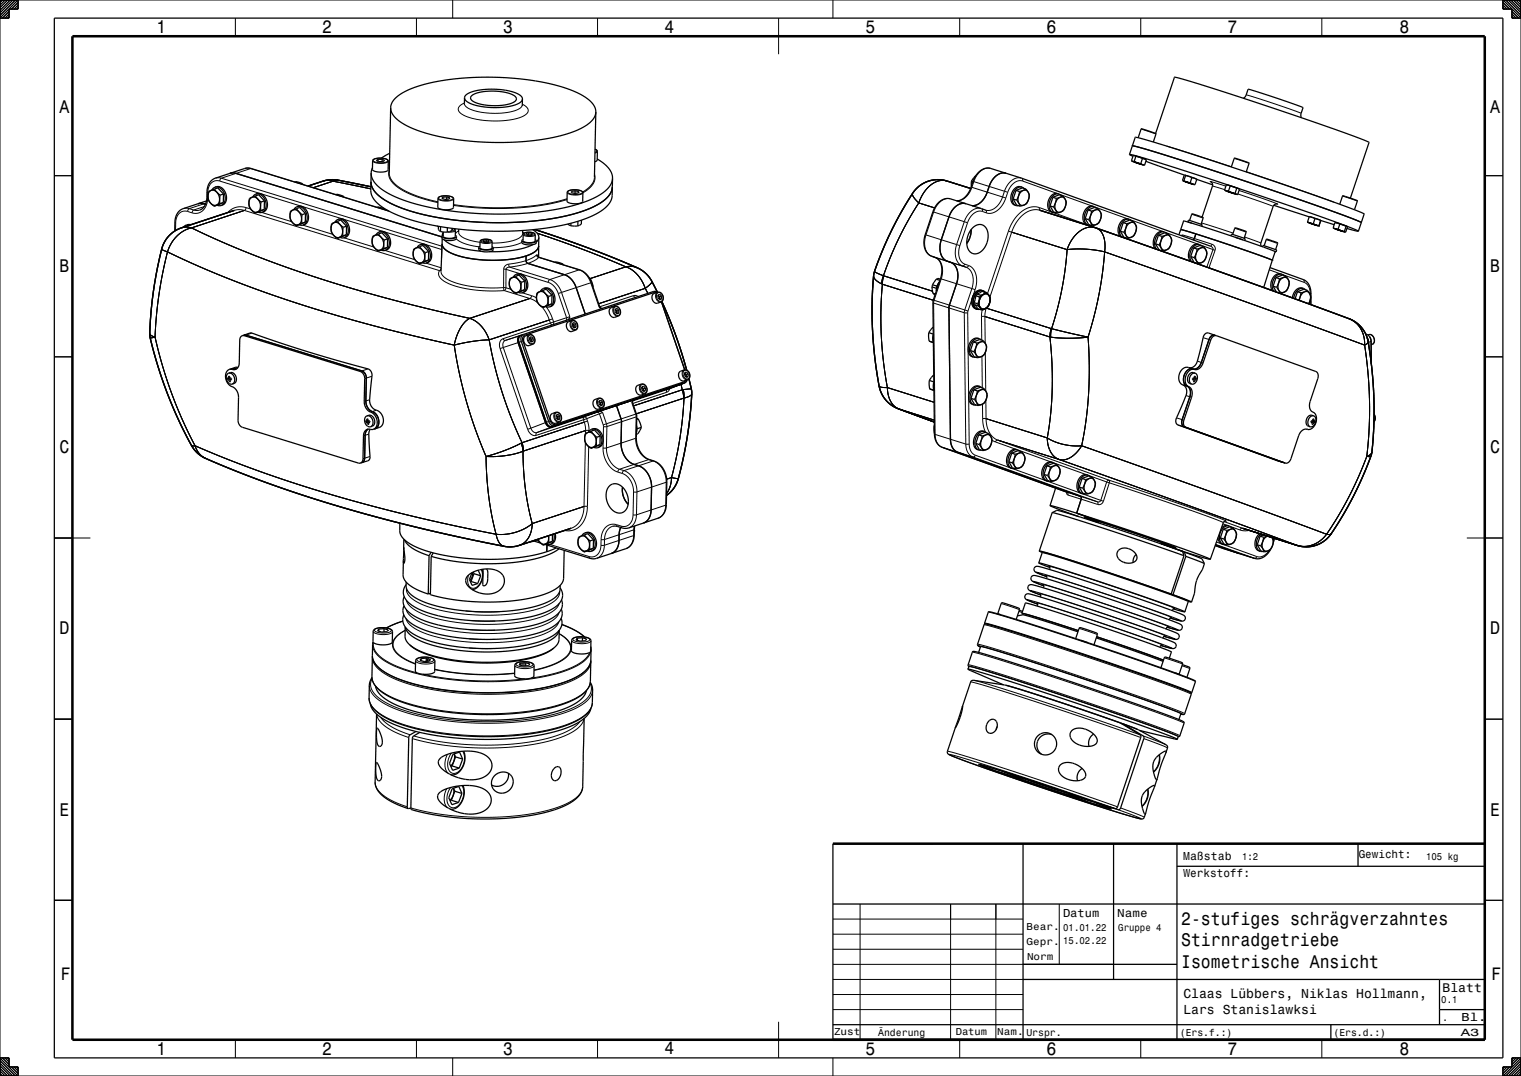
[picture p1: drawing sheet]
<svg xmlns="http://www.w3.org/2000/svg" width="420mm" height="297mm" viewBox="0 0 420 297" stroke-linecap="round" stroke-linejoin="round" font-family="sans-serif">
<defs><g id="words">
<g font-size="5">
<text x="43.2" y="9.1">1</text>
<text x="88.9" y="9.1">2</text>
<text x="138.9" y="9.1">3</text>
<text x="183.5" y="9">4</text>
<text x="239" y="9.1">5</text>
<text x="288.9" y="9.1">6</text>
<text x="338.9" y="9.1">7</text>
<text x="386.5" y="9.1">8</text>
<text x="16.5" y="31.1">A</text>
<text x="411.5" y="31.1">A</text>
<text x="16.5" y="75.1">B</text>
<text x="411.5" y="75.1">B</text>
<text x="16.5" y="125.1">C</text>
<text x="411.5" y="125.1">C</text>
<text x="16.5" y="175.1">D</text>
<text x="411.5" y="175.1">D</text>
<text x="16.5" y="225.1">E</text>
<text x="411.5" y="225.1">E</text>
<text x="326.2" y="255.2">2-stufiges schrägverzahntes</text>
<text x="326.2" y="261.2">Stirnradgetriebe</text>
<text x="326.2" y="267.3">Isometrische Ansicht</text>
<text x="16.8" y="270.4">F</text>
<text x="411.8" y="270.4">F</text>
<text x="43.2" y="291.1">1</text>
<text x="88.9" y="291.1">2</text>
<text x="138.9" y="291.1">3</text>
<text x="183.5" y="291">4</text>
<text x="239" y="291.1">5</text>
<text x="288.9" y="291.1">6</text>
<text x="338.9" y="291.1">7</text>
<text x="386.5" y="291.1">8</text>
</g>
<g font-size="3.6">
<text x="326.8" y="275.6">Claas Lübbers, Niklas Hollmann,</text>
<text x="326.8" y="279.9">Lars Stanislawksi</text>
</g>
<text font-size="3.5" x="398.3" y="273.7">Blatt</text>
<g font-size="3.2">
<text x="326.7" y="237.5">Maßstab</text>
<text x="326.8" y="242">Werkstoff:</text>
<text x="293.5" y="253.2">Datum</text>
<text x="308.5" y="253.2">Name</text>
<text x="403.6" y="281.7">Bl.</text>
</g>
<text font-size="3.1" x="375.2" y="236.9">Gewicht:</text>
<text font-size="2.9" x="403.4" y="285.9">A3</text>
<g font-size="2.8">
<text x="343" y="237.3">1:2</text>
<text x="393.8" y="237.2">105 kg</text>
<text x="283.5" y="256.7">Bear.</text>
<text x="293.6" y="257">01.01.22</text>
<text x="308.8" y="257">Gruppe 4</text>
<text x="283.5" y="260.7">Gepr.</text>
<text x="293.6" y="260.6">15.02.22</text>
<text x="283.6" y="264.9">Norm</text>
<text x="398" y="276.9">0.1</text>
<text x="398.3" y="281.7">.</text>
<text x="230.3" y="285.7">Zust</text>
<text x="242.5" y="285.8">Änderung</text>
<text x="263.9" y="285.7">Datum</text>
<text x="275.4" y="285.7">Nam.</text>
<text x="283.4" y="285.8">Urspr.</text>
<text x="325.8" y="285.8">(Ers.f.:)</text>
<text x="368.2" y="285.8">(Ers.d.:)</text>
</g>
</g></defs>
<g fill="none" stroke="#000" stroke-width=".35">
<path d="M15 5h400v287h-400zM107.9 29.7l.4 1.7 1.5 1.7 2.6 1.7 3.6 1.5 4.3 1.2 4.8 .9 5.7 .7 5.2 .2h5.2l5.8-.4 4.6-.7 4.5-1.1 3.4-1.2 2.7-1.5 1.8-1.8 .5-1.7M107.9 29.7l.1-.9 .5-.9 1.6-1.6 2.9-1.6 3.4-1.2 4-1 4.9-.7 5.7-.4 5.5-.1 5.7 .3 5.2 .7 4.8 .9 4.3 1.2 3.6 1.5 2.5 1.6 1.4 1.7 .5 1.7M107.9 29.7l-.4 18M128.3 27l.5 .9 1.8 .9 2.9 .7 2.9 .2 3.1-.2 2.5-.5 1.6-.7 .7-1M128.3 27l.4-.8 1.2-.7 1.8-.5 2.5-.3 3-.1 2.4 .3 2.2 .5 1.5 .7a1.57 1.57 0 0 1 1 1.2M128.3 27l-.1 1.9M130.2 26.4l1.7-.8 2.9-.4 3.4 .1 2.9 .7a1.43 1.43 0 0 1 1.4 1.6l-.7 .6-1 .4-3 .5-3.7-.1-2.7-.6a1.42 1.42 0 0 1-1.4-1.7zM144.3 27.3v1.9M164.5 30.9l-.4 18M314.3 38l.8-2.4h.3l3.8 1.3-.7 2.3M319.1 36.8l5.2-15.5 7.2 2 16.6 5.4 20.8 7.1 9.1 3.5-5.1 15.4"/>
<path d="M343.3 27.1l.7-.7 .7-1.8 7.2 2.3 7.9 2.8-.6 1.8 .1 1M54.6 56.3l1-.2 1.1 .3M55.2 58a3.5 3.5 0 0 0 1.9-3.5l.1-1.6a3.7 3.7 0 0 1 2.3-3.7l8.2-2.7 1.3-.1 38.3 11.8M57 55.5l-6.4 2.1a3.7 3.7 0 0 0-2.3 3.7l-.1 2.5M57.8 52.9a1.67 1.67 0 0 1 1.8-.2 1.67 1.67 0 0 1 .9 1.5 1.63 1.63 0 0 1-1.5 2.5 2.62 2.62 0 0 1-1.2-3.8zM58.3 52.6a1.42 1.42 0 0 0-.9 1.9 3.1 3.1 0 0 0 1.7 2.4M59.2 52.2l1.6 1.7M59.2 52.2l-.9 .4M59.2 52.2l.9-.3 1.6 1.6M59.4 51.7a2.59 2.59 0 0 1 3.2 2.9l-.3 1.1a1.66 1.66 0 0 1-1.2 1M59.4 51.7a2.9 2.9 0 0 1 2.7 4l-.4 .6-.6 .4M59.4 51.7l-.9 .8"/>
<path d="M59.8 56.6l-.7 .3M59.8 56.6h.1M60 56.6l1.1 .1M60.7 56.2l-.9 .4M60.8 53.9l-.1 2.3M61.7 55.9l-2.6 1M61.7 55.9l-1 .3M61.7 53.5v2.4M61.7 53.5l-.9 .4M63.5 47.9h1.7l56.8 17.5M64.7 58.1l-14.8 4.9a9 9 0 0 0-5.7 7.7l-1.2 5.6-.9 6.3-.6 5.8-.1 4.6 2 7.4 2.7 8 3.3 7.7 3.3 6.5a12.1 12.1 0 0 0 7.2 5.3l8.2 3.3 9.1 3.3 9.2 3.1 10.2 3.1 19.9 5.2 22.4 4.8a8.5 8.5 0 0 0 4.5-.2l14.3-4.7M69.3 54.6a1.81 1.81 0 0 1 2.6 1.7 1.48 1.48 0 0 1-.2 1.8 1.48 1.48 0 0 1-1.7 .3 2.6 2.6 0 0 1-.7-3.8z"/>
<path d="M69.6 54.5a1.42 1.42 0 0 0-.9 1.8 3.1 3.1 0 0 0 1.7 2.5M69.6 54.4v.1M70.5 54.1l1.6 1.6M70.5 54.1l-.9 .3M70.5 54.1l.9-.3 1.6 1.6M70.7 53.6a2.59 2.59 0 0 1 3.2 2.9l-.3 1.1a1.66 1.66 0 0 1-1.2 1M70.7 53.6a2.9 2.9 0 0 1 2.7 3.9l-.4 .7-.6 .4M70.7 53.6l-.9 .8M71.3 58.5l1.1 .1M72 58.1l-1.6 .7M72.1 55.7l-.1 2.4M73 57.8l-2.6 1"/>
<path d="M73 57.8l-1 .3M73 55.4v2.4M73 55.4l-.9 .3M80.6 58.1a1.81 1.81 0 0 1 2.6 1.7 1.46 1.46 0 0 1-.3 1.8 1.46 1.46 0 0 1-1.8 .2 2.59 2.59 0 0 1-.5-3.7zM80.9 58a1.42 1.42 0 0 0-.8 1.8 3.1 3.1 0 0 0 1.7 2.5M81.4 50.2l.3-.1 1.8 .6M81.9 57.6l1.5 1.6M81.9 57.6l-1 .4M81.9 57.6l.9-.3 1.6 1.6M82 57.1a2.59 2.59 0 0 1 3.2 2.9l-.2 1.1a1.66 1.66 0 0 1-1.3 1M82 57.1a2.9 2.9 0 0 1 2.7 3.9l-.4 .7-.6 .4M82 57.1l-.8 .8"/>
<path d="M83.4 59.2v2.4M83.5 50.7l.1 .2M83.5 50.7l-.3 .1M84.4 58.9l-.1 2.4M84.4 58.9l-1 .3M85.1 51.4l4.1-1.4a16.3 16.3 0 0 1 8.3 .5l4.9 1M92.7 53.7l.3-.1 1.8 .6M94.8 54.2l.2 .2M94.8 54.2l-.2 .1M102.4 50.2l.2 1.1 .5 1 1.8 1.9 3.1 2 4.1 1.7 5.2 1.4 5.7 1.1 6.4 .7 6 .3h6.2l7-.5 5.7-.9 5-1.2 4-1.4 3.2-1.9 1.9-1.8 .5-1 .2-1.1-.2 1.1-.6 1.1-2 1.9-3 1.7-4.4 1.5-5.3 1.2-6.2 .9-6.3 .4h-6l-6.4-.3-6.4-.8-5.6-1.1-4.8-1.4-3.9-1.6-3.1-2-1.8-1.9-.5-1zM102.5 47.8l-.1 5 .4 1.5 .9 1.3 1.2 1.1 3.3 2 5.7 2.1 6.3 1.5 7.8 1.1 7.1 .4 8.2-.1 7.3-.7 6.8-1.3 5.4-1.8 3.7-2 1.3-1.2 .8-1 .4-1.5 .1-5M102.5 47.8l.5 1.9 1.8 2.1 3.1 1.9 4.1 1.7 5.1 1.5 5.2 1 6.2 .8 6.9 .4 6-.1 6.3-.4 5.8-.8 5.3-1.2 4.4-1.5 3.2-1.9 1.3-1 .8-1 .5-1 .1-1"/>
<path d="M102.9 46.3l-.4 1.5M103.1 44.1a3.8 3.8 0 0 1 4.1 .3v2.5a3.9 3.9 0 0 1-4 .3l-.4-.4zM104 57.2l.3-.1 1.9 .6M104.4 44v.5M105.5 44l.7 .3-.5 .3h-1.1l-.7-.3 .5-.3M105.5 44h-1.1M105.5 44v.6M106.2 57.7l.1 .2M106.2 57.7l-.3 .1M107.6 42.3l-2.3 1.3M121.1 54.5a3.9 3.9 0 0 1 4.2 .3l-.1 2.5a3.9 3.9 0 0 1-4 .3l-.3-.4zM122.3 54.4l-.1 .5"/>
<path d="M123.4 54.3l.8 .3-.2 .4h-1.1l-.9-.2 .3-.4M123.4 54.3l-1.1 .1M123.4 54.3l-.1 .7M156.7 52.9a3.9 3.9 0 0 1 4.2 .2v2.5a3.9 3.9 0 0 1-4 .3l-.3-.4zM158.8 52.7l1 .2v.3l-1 .2M158.8 52.7l-1 .1v.4l1 .2M158.8 52.7v.7M164.3 41.2l.6 .5v2.5l-.7 .5M164.9 43.9l1.7 1.1 1.5 1.4 .8 1.4 .2 1.4M264.1 55.4a4.7 4.7 0 0 0 4.1-3.8l.5-1.5a4.3 4.3 0 0 1 4.9-3.6l8.4 2.7 52.3 18.8M266.7 56.2a4.3 4.3 0 0 0-4.7 3.7l-2.1 6.3a4.5 4.5 0 0 0 1.6 5.9l1.1 .3a4.5 4.5 0 0 1 1.5 5.9l-2.1 6.6 .5 36.3a3.6 3.6 0 0 0 1.9 3.6l34 12.2 .2 .8-1.3 3.9M268 52l-6.5-2a8.7 8.7 0 0 0-10.6 5l-2.9 5.2-2.7 5.3-2.5 5.7-1.5 4.6-.5 7.3 .1 7.8 .6 7.4 1.1 7.6a9 9 0 0 0 7.3 7.6l8.1 3"/>
<path d="M268.3 50l-.1 1.5M268.3 50l.4 .1M269.5 48.5l-1.2 1.5M272.2 58l-9.7-3.1a4.3 4.3 0 0 0-4.9 3.6l-2.1 6.3a4.6 4.6 0 0 0 1.5 5.8l1.3 .5a4.2 4.2 0 0 1 1.6 5.1l-2.3 7.1 .4 36.5a3.7 3.7 0 0 0 2.2 3.7l34.5 12.4M277.8 47.8a4.3 4.3 0 0 0-4.7 3.7l-.5 1.5a4.8 4.8 0 0 1-4.2 3.8M279.8 54.9l.9 1.7 1 .3M279.8 54.9l.9 .3M280.6 52.6l.9 .3M280.6 52.6l-.8 2.3M280.6 56.7l.6 .1M280.7 55.2l1 1.7M281.5 52.9l-.2 1.2-.6 1.1"/>
<path d="M281.9 53a1.3 1.3 0 0 1 1.6-.4 1.3 1.3 0 0 1 .7 1.6 2.11 2.11 0 0 1-2.4 2.4 2.45 2.45 0 0 1 .1-3.6zM282.2 51.7a2.49 2.49 0 0 0-3.1 2.6 1.98 1.98 0 0 0 1.5 2.4M282.2 51.7a2.84 2.84 0 0 0-2.7 3.4l.3 1 .8 .6M282.2 51.7l.5 .3M282.5 52.6l-1 .3M282.6 52.5l-.1 .1M282.7 56.6l-1 .3M282.7 56.6h.1M283.3 52.2a2.74 2.74 0 0 1-.6 4.4M283.3 52.2l-.7 .3M283.3 52.2l-1-.3-1.7 .7M287.1 58a566.7 566.7 0 0 1 35.8 12.1l49.6 17.9a9 9 0 0 1 5.6 8.5l.9 6.6 .4 8.1-.1 7.1-.5 6.9-2 5.1-2.7 5.9-2.8 5.3-3.3 5.2a8.4 8.4 0 0 1-9.8 3.9l-15-4.8"/>
<path d="M289.9 56.8l1 1.7 1 .3M289.9 56.8l1 .3M290.7 54.5l1 .3M290.7 54.5l-.8 2.3M290.8 58.6l.6 .1M290.9 57.1l1 1.7M291.7 54.8l-.3 1.2-.5 1.1M292.1 54.9a1.3 1.3 0 0 1 1.6-.4 1.3 1.3 0 0 1 .7 1.6 2.11 2.11 0 0 1-2.4 2.4 2.45 2.45 0 0 1 .1-3.6zM292.4 53.5a2.49 2.49 0 0 0-3.1 2.7 1.99 1.99 0 0 0 1.5 2.4M292.4 53.5a2.84 2.84 0 0 0-2.7 3.5l.3 1 .8 .6M292.4 53.5l.5 .4M292.7 54.5l-1 .3"/>
<path d="M293.5 54.1a2.74 2.74 0 0 1-.6 4.4l-1 .3M293.5 54.1l-.8 .4M293.5 54.1l-1-.3-1.8 .7M300.5 58l.9 .3M300.5 58l-.8 2.3M301.4 58.3l-.2 1.2-.6 1.1M301.8 58.4a1.3 1.3 0 0 1 1.6-.4 1.3 1.3 0 0 1 .7 1.6 2.11 2.11 0 0 1-2.4 2.4 2.45 2.45 0 0 1 .1-3.6zM302.1 57a2.49 2.49 0 0 0-3.1 2.7 1.99 1.99 0 0 0 1.5 2.4M302.1 57a2.84 2.84 0 0 0-2.7 3.5l.3 1 .8 .6M302.1 57l.5 .4M302.4 58l-1 .3M303.2 57.6a2.74 2.74 0 0 1-.6 4.4l-1 .3"/>
<path d="M303.2 57.6l-.8 .4M303.2 57.6l-1-.3-1.7 .7M311.9 42.6l8.9 2.5 23 7.5 21.5 7.4 7.5 2.8 2.3 1M311.9 42.6l.9 .5M311.9 42.6l1.6-4.7 4 1 29.4 9.5 27.1 9.5 2.7 1.2-.8 2.4M312.4 44.4h.1M312.5 44.4l.7 .2M312.5 44.4l.1 .1M312.6 44.5l3.2 1.1M312.7 40.3l9.3 2.6 22.7 7.4 22.1 7.6 9.1 3.6-8.6-3.4-21.8-7.6-22.9-7.4zM313.1 42.9l.2 .1M313.1 42.9h-.2l-.5 1.5"/>
<path d="M313.2 44.6l1.8 .6M313.2 44.7h.1M313.2 44.7l2 .7zM313.3 44.7l1.9 .7zM313.3 43l.4 .1M313.3 43l3.2 1.1M313.7 43.1l1.8 .6M313.7 43.1l-.5 1.5M315 45.2l1.1 .4M315.5 43.7l1 .4M315.5 43.7l-.5 1.5M315.8 45.6h.3"/>
<path d="M316.4 44.5l10.7 3.8M316.5 44.1h.1M316.5 44.1l-.4 1.5M326.7 49.9l3.1 1.1M326.9 49.9l1.7 .6M326.9 49.9h-.2M327.2 48.3l3.3 1.2M327.2 50.1l2.1 .7zM327.2 48.3l.2 .2M327.2 48.3l-.2 .1-.5 1.4 .2 .1M327.3 50.1l1.9 .7zM327.4 48.5l1.7 .5"/>
<path d="M327.4 48.5l-.5 1.4M328.6 50.5l1.4 .4M329.1 49l1.4 .5M329.1 49l-.5 1.5M329.2 50.8h.1M329.8 51h.1M330 50.9l-.2 .1M330.5 49.5l4.4 1.5M330.5 49.5l-.5 1.4M334.4 50.2l.4 .5v.5l-2.9 8.7M338.1 52.5l1.1 .3M338.1 52.5l.3 .1"/>
<path d="M338.4 52.6l3.1 1.1M338.6 51l.6 .1M338.6 51l-.5 1.5M338.9 52.8l2.1 .7zM339 52.8l1.9 .7zM339.2 51.1l.5 .2M339.2 51.1l2.7 .9M339.2 52.8l1.8 .6M339.7 51.3l1.8 .7M339.7 51.3l-.5 1.5M340 46.1l.8-2.4 1.5 .4 2.6 .9-.8 2.5M341 53.4l.7 .3"/>
<path d="M341.5 53.7h.2M341.5 52h.4M341.5 52l-.5 1.4M341.9 52l.2 .1M342.1 52.1l.2 .1-.6 1.5M351.7 56.7l9.8 3.1M352.6 56.3l-.6 .2-.4 .5-3.4 10.1 .1 .9M361.5 59.8l.8 .2M361.5 59.8l-.4 1.5M361.6 59.8h-.1M361.6 59.8l.7 .2M370 56.4l.8-2.4 3.8 1.3 .2 .2-.8 2.4"/>
<path d="M52.8 62l-1.2 .1-1 .6M82.4 62l-.6 .3M82.4 62h.1M82.6 62l1.1 .1M83.4 61.6l-1 .4M84.3 61.3l-2.5 1M84.3 61.3l-.9 .3M91.8 61.8a1.67 1.67 0 0 1 2.7 1.3 1.63 1.63 0 0 1-1.5 2.4 2.62 2.62 0 0 1-1.2-3.7zM92.2 61.5a1.42 1.42 0 0 0-.8 1.8 3.1 3.1 0 0 0 1.7 2.5M93.2 61.1l1.6 1.6M93.2 61.1l-1 .4M93.2 61.1l.9-.3 1.6 1.6"/>
<path d="M93.4 60.6a2.59 2.59 0 0 1 3.1 2.9l-.2 1.1a1.67 1.67 0 0 1-1.3 1M93.4 60.6a2.9 2.9 0 0 1 2.6 3.9l-.4 .7-.6 .4M93.4 60.6l-.9 .7M93.7 65.5l-.6 .3M93.8 65.5h-.1M93.9 65.5l1.1 .1M94.7 65.1l-.9 .4M94.8 62.7l-.1 2.4M95.6 64.8l-2.5 1M95.6 64.8l-.9 .3M95.7 62.4l-.1 2.4M95.7 62.4l-.9 .3"/>
<path d="M103.2 65.3a1.67 1.67 0 0 1 2.6 1.3 1.63 1.63 0 0 1-1.4 2.4 2.61 2.61 0 0 1-1.2-3.7zM103.6 64.9a1.42 1.42 0 0 0-.8 1.9 3.1 3.1 0 0 0 1.6 2.5M103.6 64.9h.1M104.5 64.6l1.6 1.6M104.5 64.6l-.9 .3M104.5 64.6l1-.3 1.5 1.6M104.7 64a2.59 2.59 0 0 1 3.2 3l-.3 1.1a1.68 1.68 0 0 1-1.2 1M104.7 64a2.9 2.9 0 0 1 2.7 4l-.4 .7-.6 .4M104.7 64l-.9 .8M105.3 69l1.1 .1M106.1 68.6l-1.7 .7M106.1 66.2v2.4"/>
<path d="M107 68.3l-2.6 1M107 68.3l-.9 .3M107 65.9v2.4M107 65.9l-.9 .3M114.6 68.6a1.81 1.81 0 0 1 2.6 1.7 1.46 1.46 0 0 1-.2 1.8 1.46 1.46 0 0 1-1.8 .2 2.59 2.59 0 0 1-.6-3.7zM114.9 68.4a1.42 1.42 0 0 0-.8 1.9 3.1 3.1 0 0 0 1.7 2.5M115 68.4h-.1M115.9 68.1l1.5 1.6M115.9 68.1l-.9 .3M115.9 68.1l.9-.4 1.6 1.7M116 67.5a2.59 2.59 0 0 1 3.2 3l-.2 1.1a1.67 1.67 0 0 1-1.3 1M116 67.5a2.9 2.9 0 0 1 2.7 4l-.4 .7-.6 .4"/>
<path d="M116 67.5l-.8 .8M116.6 72.5l1.1 .1M117.4 72.1l-1.6 .7M117.4 69.7v2.4M118.3 71.8l-2.5 1M118.3 71.8l-.9 .3M118.4 69.4l-.1 2.4M118.4 69.4l-1 .3M121.1 62.5l-.1 .8 .6 .6M121.6 63.9l1.9 .2M121.7 62.6l-.1 1.3M122 65.2v.5a3.5 3.5 0 0 0 4 .1v-.5"/>
<path d="M122 65.2a3.5 3.5 0 0 0 4 .1M122.1 67.3l.5 1.3 1.7 1.1 2.7 1 3.7 .8 4.1 .3h3.5l4.1-.5 2.9-.7M122.1 67.3l.2 .9 .8 .8 2.8 1.4 4.6 1.1 4.9 .3 5.1-.2 4.2-.8 1.7-.6 1.3-.7 .8-.8 .2-.8M122.1 67.3l-.3 7.6M122.1 65.9v1.4M122.1 65h.1M122.4 64.9l-.4 .3M122.4 64.1l-.3 .9M122.7 66.2l1.6 1.1 2.2 .9 2.9 .7 3.4 .4M123.5 62.9v1.2M124.8 63.2l.2 .1-.2 .3M124.8 63v.6l-1.3 .5"/>
<path d="M125.3 63.1l.4 .4v1.8a2.87 2.87 0 0 1-3.3-.1v-1.2M125.7 64.9l.3 .4M126.6 64.1h.1M126.7 63.2l-.1 .9M132.2 68.3v.6a3.5 3.5 0 0 0 4 0v-.5M132.2 68.3a3.5 3.5 0 0 0 4 .1M132.5 68l-.3 .3M132.6 66.6v.1M132.7 66.4a2.56 2.56 0 0 1 3.2 .3v1.7a2.87 2.87 0 0 1-3.4 0zM133.4 66.3v.3M134.3 66.2l.8 .2-.1 .3-.8 .1-.8-.2v-.3M134.3 66.2l-.9 .1"/>
<path d="M134.3 66.2v.6M135.9 68.1l.3 .3M141 76.9a1.67 1.67 0 0 1 1.8-.1 1.67 1.67 0 0 1 .9 1.5 1.63 1.63 0 0 1-1.5 2.4 2.62 2.62 0 0 1-1.2-3.8zM141.5 76.6a1.42 1.42 0 0 0-.9 1.9 3.1 3.1 0 0 0 1.7 2.5M142.4 76.2l1.6 1.7M142.4 76.2l-.9 .4M142.4 76.2l.9-.3 1.6 1.7M142.6 75.7a2.59 2.59 0 0 1 3.2 3l-.3 1.1a1.68 1.68 0 0 1-1.2 1M142.6 75.7a2.9 2.9 0 0 1 2.6 4l-.3 .7-.6 .4M142.6 75.7l-.9 .8M144 77.9l-.1 2.4M144.1 66.4v.5a3.5 3.5 0 0 0 4 .1v-.5"/>
<path d="M144.1 66.4a3.5 3.5 0 0 0 4 .1M144.3 63.6v.9M144.4 66.1l-.3 .3M144.6 64.5a2.57 2.57 0 0 1 3.2 .3v1.7a2.88 2.88 0 0 1-3.4-.1zM144.9 80l-2.6 1M144.9 80l-1 .3M144.9 77.6v2.4M144.9 77.6l-.9 .3M145.3 70.6v1.6l.4 .5 10.2 3.1a5.5 5.5 0 0 1 3.2 3.6l2.5 7.3M146 64.3l-.8 .1 .2 .3 .9 .2 .7-.2-.1-.3M146 64.3l.9 .1M146 64.3v.5"/>
<path d="M146.9 64.4v.3M147.1 67.5l-2 .9-3 .6-3.5 .4-3.4 .1M147.1 63.4l1.3 1 .4 1.1M147.7 63.3l14.3 5 13.8 5.6a9.9 9.9 0 0 1 5.3 5.9l.4 .9M147.8 66.1l.3 .4M148.4 70.7l.4 .3 11.5 3.6 1.2 .7 1.5 2 2.6 7.4 .5 .4M148.7 67.9l-.2 .8-.7 .7-2.5 1.2M148.7 67.9v3.1M148.8 65.5l-.2 .6-.5 .7M148.8 65.5l-.1 2.4M150.1 79.6a2.59 2.59 0 0 1 3.2 3l-.3 1.1a1.67 1.67 0 0 1-1.2 1M150.1 79.6a2.9 2.9 0 0 1 2.7 4l-.4 .7-.6 .4"/>
<path d="M150.1 79.6l-.9 .8M153.3 72.4l.3-.1 1.8 .6M155.4 72.9l.1 .2M155.4 72.9l-.3 .1M156.8 61.8l.8 .5M157.6 62.3l2 .1M157.6 61.6v.7M159.6 61.1v1.3M160.6 60.8l-.1 1-.9 .6M162.7 76.7l.2 .1M162.9 76.8l.9 2.3M162.9 76.8h-.1"/>
<path d="M163.8 79.1h-.1M163.8 79.1l-.1 .1M257.3 79.2l.3 1.7M257.3 79.2l1.3 .4M257.5 78.6l-.2 .6M257.5 78.6l1.2 .4M258.5 77.1l1 .3M258.5 77.1l-1 1.5M258.6 79.6h.1M258.6 79.5v.1M258.7 79v.1M258.8 78.9l-.1 .1"/>
<path d="M259.4 77.9l-.6 1-.2 1.4M259.6 77l-.6-.2-.5 .3M268.2 63.4a6 6 0 0 1-1.2 3.8M268.4 63a2.39 2.39 0 0 1 2.8-.9 2.39 2.39 0 0 1 1.6 2.5 4.9 4.9 0 0 1-3.5 5.5 2.86 2.86 0 0 1-2.3-3.8l.5-1.9zM299.7 60.3l.9 1.7 1 .3M299.7 60.3l.9 .3M300.5 62.1l.6 .1M300.6 60.6l1 1.7M309.4 63.8l.9 1.7 1 .3M309.4 63.8l.9 .3M310.2 61.4l.9 .4M310.2 61.4l-.8 2.4"/>
<path d="M310.3 64.1l1 1.7M310.8 65.7h-.3M311.1 61.8l-.2 1.2-.6 1.1M311.5 61.9a1.3 1.3 0 0 1 1.6-.4 1.3 1.3 0 0 1 .7 1.6 2.11 2.11 0 0 1-2.4 2.4 2.46 2.46 0 0 1 .1-3.6zM311.8 60.5a2.49 2.49 0 0 0-3 2.7v1.2l.6 .9M311.8 60.5a2.84 2.84 0 0 0-2.7 3.5l.3 .9 .4 .5M311.8 60.5l.5 .4M312.2 61.5l-1.1 .3M312.2 61.4v.1M312.3 65.5l-1 .3M312.3 65.5h.1M312.9 61.1a2.74 2.74 0 0 1-.6 4.4"/>
<path d="M312.9 61.1l-.7 .3M312.9 61.1l-1-.3-1.7 .6M319.1 67.3l1 1.7 .9 .3M319.1 67.3l1 .3M319.9 64.9l.9 .3M319.9 64.9l-.8 2.4M320.1 67.6l.9 1.7M320.6 69.2h-.2M320.8 65.2l-.2 1.3-.5 1.1M321.2 65.4a1.3 1.3 0 0 1 1.7-.4 1.3 1.3 0 0 1 .6 1.6 2.11 2.11 0 0 1-2.3 2.4 2.45 2.45 0 0 1 0-3.6zM321.5 64a2.49 2.49 0 0 0-3 2.7l.1 1.1 .4 .9M321.5 64a2.84 2.84 0 0 0-2.7 3.5l.6 1.3"/>
<path d="M321.5 64l.6 .4M321.9 64.9l-1.1 .3M322.6 64.6a2.74 2.74 0 0 1-.5 4.4l-1.1 .3M322.6 64.6l-.7 .3M322.6 64.6l-1-.3-1.7 .6M326 63.4l4.2 1.2M326 63.4l.8-2.4 .4 .1 13.9 4.4 11 4M326 63.4l12.2 3.8 13.1 4.6M326 63.4l-.5 1.4M328 61.3l1.1 .3M328 61.3l.2-.5 .5 .1 3.3 1.1-.2 .5M328 61.3h.1"/>
<path d="M328.5 60.9l.6-1.8 1.4 .3 1.7 .7-.5 1.8M328.8 70.8l1 1.7 .9 .3M328.8 70.8l1 .3M329.6 68.4l1 .3M329.6 68.4l-.8 2.4M329.8 71.1l.9 1.7M330.2 64.6l-.7 1.6M330.2 64.6l14 4.6 7.1 2.6M330.3 72.6l-.1 .1M330.6 68.7l-.3 1.3-.5 1.1M330.9 68.9a1.3 1.3 0 0 1 1.7-.4 1.3 1.3 0 0 1 .6 1.6 2.11 2.11 0 0 1-2.3 2.4 2.45 2.45 0 0 1 0-3.6zM331.2 67.5a2.49 2.49 0 0 0-3 2.7l.1 1.1 .3 .8"/>
<path d="M331.2 67.5a2.84 2.84 0 0 0-2.6 3.5l.4 1.2M331.2 67.5l.6 .4M331.6 68.4l-1 .3M332.3 68.1a2.75 2.75 0 0 1-.5 4.4l-1.1 .3M332.3 68.1l-.7 .3M332.3 68.1l-.9-.4-1.8 .7M339.9 65.1l.2-.5 2 .7 1.8 .6-.2 .5M340.4 64.7l.6-1.8 1.1 .3 2 .7-.6 1.9M341 65.5l2.2 .7M348.6 68.1l.2-.3 3.5 1.1 .2 .1-.1 .5M349.1 67.8l.6-1.7 1.6 .4 1.5 .6-.6 1.8M350.7 73.9l9.2 3.3a3.6 3.6 0 0 1 2.1 3.7v3.2"/>
<path d="M351.3 71.8l-2.3 7.6M351.5 79l1 .3M351.5 79l1 1.6M351.9 69.3l.5 .2M352.1 69.5h.3M352.1 69.5l-.8 2.3M352.3 76.6l1 .3M352.3 76.6l-.8 2.4M352.5 79.3l1 1.7M353.3 76.9l-.3 1.3-.5 1.1M353.7 77.1a1.3 1.3 0 0 1 1.6-.4 1.3 1.3 0 0 1 .7 1.6 2.11 2.11 0 0 1-2.4 2.4 2.45 2.45 0 0 1 .1-3.6zM354 75.7a2.49 2.49 0 0 0-3.1 2.7l.1 .9 .4 .9"/>
<path d="M354 75.7a2.84 2.84 0 0 0-2.7 3.5l.4 1.2M354 75.7l.5 .4M354.3 76.6l-1 .3M354.4 76.6h-.1M355.1 76.2a2.74 2.74 0 0 1-.6 4.5M355.1 76.2l-.7 .4M355.1 76.2l-1-.3-1.8 .7M359.9 79.6l.6 .4M359.9 79.6a2.65 2.65 0 0 0-2.7 2.8M359.9 79.6a2.47 2.47 0 0 0-3 2.6M361 61.3v.1M361 61.4l2.4 .7"/>
<path d="M361 61.4l3.2 1M361.1 61.3l1.5 .5M361.1 61.3h-.1M361.6 61.5l2 .7zM361.7 61.6l1.9 .6zM362.3 60l.8 .3M362.3 60l2.4 .8M362.6 61.8l.8 .3M363.1 60.3l1.6 .6M363.1 60.3l-.5 1.5M363.4 62.1l.8 .3M363.4 62.1l.8 .2"/>
<path d="M364.2 62.4h.1M364.7 60.9l-.5 1.5M364.7 60.9l3.7 1.1M364.7 60.8v.1M364.7 60.8h.1M368.1 62.9l1.4 .4M368.1 62.9l.1 .1M368.2 63h.1M368.3 63l3.1 1.1M368.6 61.4l.7 .2M368.6 61.4l-.5 1.5M368.8 63.2l2.1 .7z"/>
<path d="M368.9 63.2l1.9 .7zM369.3 61.6l.7 .3M369.3 61.6l2.6 .9M369.5 63.3l1.7 .6M370 61.9l1.7 .6M370 61.9l-.5 1.4M371.2 63.9l.2 .2M371.7 62.5h.3M371.7 62.5l-.5 1.4M371.9 63.1l3.2 .7M371.9 62.5h.1M372 62.5l.1 .1-.5 1.5h-.2"/>
<path d="M375.9 61.5l-.8 2.3M66.9 92.7h.6l32.1 9.9a2.08 2.08 0 0 1 1.1 1.9l-.1 6.3a3.4 3.4 0 0 0 2.4 3.3 2.73 2.73 0 0 1 .1 4.4M66.9 92.7a1.21 1.21 0 0 0-.7 1.2l-.1 6.3a1.69 1.69 0 0 1-2.5 1.7l-.3 .1M67.4 92.5l1.6-.6h.5l14.6 4.9 15.8 4.6a3 3 0 0 1 2.7 1.5l.1 .8-.4 4.4a5.8 5.8 0 0 0 .4 4.3l.4 .4a3.6 3.6 0 0 1 2.7 2.5 2.08 2.08 0 0 1-1.1 2.7l-1.2 .4M67.4 92.5h.5l32.1 9.9a2.09 2.09 0 0 1 1.2 2l-.2 6.3a3 3 0 0 0 1.8 2.9M67.4 92.5l-.5 .2M143 80.7l-.7 .3M143 80.7h.1M143.2 80.7l1.1 .1M143.9 92.6a1.43 1.43 0 0 0-.8 2l7.5 22a1.52 1.52 0 0 0 1.7 1.3M143.9 92.6a1.47 1.47 0 0 0-.6 1.9l7.5 22.1a1.52 1.52 0 0 0 1.7 1.2M143.9 80.3l-.9 .4"/>
<path d="M144.5 92.3a1.46 1.46 0 0 0-.5 2l7.5 22a1.53 1.53 0 0 0 1.7 1.2M144.5 92.3l-.6 .3M144.5 92.3h.1M146.3 93.2l.1 .2M146.3 93.1l.5-.2 .4 .6v.7l-.5 .2-.5-.5zM146.3 93.2l.4 .5M146.4 93.4h.1M146.5 93.4l.1 .9M146.7 93.7v.6M147.2 93.5l-.5 .2M148.5 80.9a1.67 1.67 0 0 1 1.8-.2 1.67 1.67 0 0 1 .9 1.5 1.63 1.63 0 0 1-1.5 2.4 2.61 2.61 0 0 1-1.2-3.7zM149 80.5a1.42 1.42 0 0 0-.9 1.9 3.1 3.1 0 0 0 1.7 2.5"/>
<path d="M149.9 80.1l1.6 1.7M149.9 80.1l-.9 .4M149.9 80.1l.9-.3 1.6 1.7M150.5 84.6l-.7 .3M150.5 84.6h.1M150.7 84.6l1.1 .1M151.4 84.2l-.9 .4M151.5 81.8l-.1 2.4M152.4 83.9l-2.6 1M152.4 83.9l-1 .3M152.4 81.5v2.4M152.4 81.5l-.9 .3"/>
<path d="M157.4 87.4l-.5 .8M158.1 89.3a.82 .82 0 0 1 .3 1.1M158.1 89.2v.8l.4 .5 .5-.2M158.1 89.2l.5-.2 .5 .6M158.1 89.3l.4 .5M158.5 89.8v.7l.5-.2M159.1 89.6l-.1 .7M159.1 89.6l-.6 .2M165.4 84.8l.7 .3M166.1 85.1h.2M169.9 85.4l.2 .2M169.9 85.4l.4 .5"/>
<path d="M170.1 85.6h.1M170.1 85.6l.2 .9M170.3 85.9v.7l.6-.2M170.9 85.7l-.5-.6-.5 .2v.8l.5 .5 .5-.2M170.9 85.7v.7M170.9 85.7l-.6 .2M181.3 80.8l-.5-.1-35.9 11.8a1.17 1.17 0 0 0-.5 1.6l7.6 22.1a1.22 1.22 0 0 0 1.3 .9l35.9-11.8 .4-.4M181.5 80.7l-1.1-.2-35.9 11.8M181.7 81.5l.2 .2M181.7 81.4v.8l.5 .5 .5-.2v-.7M181.7 81.4l.5-.2 .5 .6M181.7 81.5l.4 .5"/>
<path d="M181.9 81.7h.1M181.9 81.7l.2 .9M182.1 82v.6M182.7 83.3l6.4 18.8M182.7 81.8l-.6 .2M182.8 83.2l3.9 9.7 2.9 9.3M256.5 91.8l.1 2.4M256.5 91.8l1.2 .4M256.6 94.2l1.1 .4M256.6 94.2l1.1 .3M257.6 80.9l.6 .5M257.6 80.9l.7 .3"/>
<path d="M257.7 90.3l-1.2 1.5M257.7 92.3l-.2 1.2 .2 1M268 96.8l.9 1.6 1 .3M268 96.8l.9 .3M268.8 94.4l.9 .3M268.8 94.4l-.8 2.4M268.8 98.6h.6M268.9 97.1l1 1.6M269 83.5l1 .3M269 83.5l.1 .6M269.1 84.1l.9 1.1 .9 .3M269.1 84.1l.9 .3"/>
<path d="M269.4 85.2l.4 .1M269.5 81.6l-.5 1.9M269.5 81.6l.9 .4M269.7 94.7l-.2 1.2-.6 1.2M269.8 81.2l1 .3M269.8 81.2l-.3 .4M269.8 85.3l.7 .1M270 83.8l.9 1.7M270 84.4l1.3 1.2M270.1 94.9a1.3 1.3 0 0 1 1.6-.5 1.3 1.3 0 0 1 .7 1.6 2.11 2.11 0 0 1-2.4 2.4 2.45 2.45 0 0 1 .1-3.5zM270.4 93.5a2.49 2.49 0 0 0-3.1 2.7 1.98 1.98 0 0 0 1.5 2.4M270.4 93.5a2.85 2.85 0 0 0-2.7 3.5l.4 1 .7 .6"/>
<path d="M270.4 93.5l.5 .3M270.4 82v1.2l-.4 1.2M270.8 81.5l-.3 1.2-.5 1.1M270.8 94.4l-1.1 .3M271 80.1a2.84 2.84 0 0 0-2.6 3.5l.3 1 .7 .6M271 80.1l.4 .2M271 85.5l.3 .1M271.1 81.7a1.3 1.3 0 0 1 1.6-.5 1.3 1.3 0 0 1 .7 1.6 2.13 2.13 0 0 1-2.3 2.4 2.43 2.43 0 0 1 0-3.5zM271.1 81.6a1.3 1.3 0 0 1 1.7-.4 1.3 1.3 0 0 1 .6 1.6 2.11 2.11 0 0 1-2.3 2.4 2.45 2.45 0 0 1 0-3.6zM271.4 81.4l-1 .6M271.4 80.3a2.84 2.84 0 0 0-2.7 3.5l.4 .9 .7 .6M271.4 80.3l.6 .3"/>
<path d="M271.5 80.5l1 .3M271.5 94a2.74 2.74 0 0 1-.6 4.4l-1 .3M271.5 94l-.7 .4M271.5 94l-1-.3-1.7 .7M271.8 81.2l-1 .3M271.8 81.2h.1M272.1 80.7a2.27 2.27 0 0 1 1 3.4l-.6 .8-1.2 .7M272.1 80.7l-.7 .7M272.1 80.7l-1-.3-1.3 .8M272.5 80.8a2.75 2.75 0 0 1-.5 4.4l-1.1 .3M272.5 80.8l-.7 .4M335.4 92.5a1.45 1.45 0 0 0-1.5 1.2l-2.2 6.3a2.26 2.26 0 0 1-2.2 1.9"/>
<path d="M335.4 92.5l.5 .2M335.4 92.5l-1.7-.6a1.44 1.44 0 0 0-1.6 1.7l-.9 4.2a5.2 5.2 0 0 1-1.6 3.4l-.6 .3h-.7M335.9 92.7l27.5 9.8a1.46 1.46 0 0 1 .5 2l-2.1 6.3a2.3 2.3 0 0 0 1.2 3.3 2.9 2.9 0 0 1-1.8 4.5l-.3-.1M335.9 92.7a1.46 1.46 0 0 0-1.6 1.2l-2.1 6.3a2.21 2.21 0 0 1-2.3 1.8M353.2 80.9l.3 .1M354.5 80.7l-1 .3M354.5 80.7h.1M358.3 80.5l.9 .3M358.3 80.5l-.7 2M359.2 80.8l-.6 2.1M360.3 80.5l-1.1 .3M360.3 80.5a1.4 1.4 0 0 1 1.4 .5 1.4 1.4 0 0 1 .2 1.5l-.6 1.3"/>
<path d="M360.3 80.5l-1 .9-.5 1.5M361 80.1a2.7 2.7 0 0 1 .4 3.8M361 80.1l-.7 .4M361 80.1l-1-.3-1.7 .7M377.1 92.2l1 .7M377.5 93.3l.4 1.6M377.7 92.5a1.42 1.42 0 0 1 1.7 .9 1.42 1.42 0 0 1-.8 1.8M378.1 92.9l.5 1.2 .1 6.4M378.1 92.9l.5 1.4M62.8 104.5v.2M62.8 104.7l.3 .3M63 104.3l-.2 .2"/>
<path d="M63.1 105l.3 .4M63.1 103a1.66 1.66 0 0 1 2 .7 1.66 1.66 0 0 1-.2 2l-.8 .3M63.1 103a1.68 1.68 0 0 1 1.6 1.2 1.68 1.68 0 0 1-.6 1.8M63.1 103a1.68 1.68 0 0 0-.5 1.9 1.68 1.68 0 0 0 1.5 1.1M63.3 104.4v.1M63.3 104.4l-.5 .1M63.3 102a2.75 2.75 0 0 0 .4 4.6 3.1 3.1 0 0 1 2.2 3.1l-.1 6.8a1.93 1.93 0 0 0 1.1 1.4l32.1 9.9h.5M63.3 104.5l.4 .2M63.3 104.5l-.5 .2M63.5 104.2l-.5 .1M63.5 104.3l.4 .2 .1 .2-.6 .7M63.5 104.3l-.2-.5h-.1l-.2 .5"/>
<path d="M63.5 104.3l-.2 .1M63.6 105.3l-.2 .1M63.7 104.7l.1 .1M63.7 104.7l-.6 .3M63.8 101.8l1.4 .1M63.8 101.8l-.5 .2M65.7 101.4h-.7l-1.2 .4M101 116.3v.2M101 116.5l.3 .2M101.2 116.1l-.2 .2M101.3 116.7l.3 .5M101.3 114.8a1.66 1.66 0 0 1 2 .6 1.66 1.66 0 0 1-.2 2.1l-.8 .3"/>
<path d="M101.3 114.8a1.68 1.68 0 0 1 1.6 1.1 1.68 1.68 0 0 1-.6 1.9M101.3 114.8a1.68 1.68 0 0 0-.5 1.8 1.68 1.68 0 0 0 1.5 1.2M101.5 116.2v.1M101.5 116.2l-.5 .1M101.5 116.3l.4 .2M101.5 116.3l-.5 .2M101.7 118.4l-.7 .7-.2 .9-.1 6.5a1.23 1.23 0 0 1-.7 1.2M101.7 116l-.5 .1M101.7 116.1l.4 .2 .1 .2-.6 .7M101.7 116.1l-.3-.5-.2 .5M101.7 116.1l-.2 .1M101.8 117.1l-.2 .1"/>
<path d="M101.9 116.5l.1 .1M101.9 116.5l-.6 .2M102.3 118.5a8.6 8.6 0 0 0-.3 4.3v1.3a3.7 3.7 0 0 1-.2 3l-1.8 .6M102.8 113.6a2.85 2.85 0 0 1 .9 4.7l-.1 .1M103.1 118.5l-.3 .1a1.69 1.69 0 0 0-2.4 1.7l-.2 6.3a1.22 1.22 0 0 1-.7 1.2M103.6 118.4l-.5 .1M153.6 114.7l.2 .1M153.6 114.6v.7l.5 .5 .5-.2M153.6 114.6l.5-.2 .5 .5M153.6 114.6l.4 .5M153.8 114.8h.1M153.8 114.8l.2 .9"/>
<path d="M154 115.1v.7M154.6 115.6l-.6 .2M154.6 114.9v.7M154.6 114.9l-.6 .2M162 119.6a1.81 1.81 0 0 1 2.6 1.7 1.47 1.47 0 0 1-.2 1.7 1.47 1.47 0 0 1-1.7 .3 2.6 2.6 0 0 1-.7-3.7zM162.3 119.4a1.42 1.42 0 0 0-.9 1.9 3.1 3.1 0 0 0 1.7 2.4M162.3 119.4h.1M163.2 119l1.6 1.7M163.2 119l-.9 .4M163.2 119l1-.3 1.5 1.7M163.4 118.5a2.59 2.59 0 0 1 3.2 3l-.3 1.1a1.68 1.68 0 0 1-1.2 1M163.4 118.5a2.9 2.9 0 0 1 2.7 4l-.4 .7-.6 .4"/>
<path d="M163.4 118.5l-.9 .8M165.4 110.8l.2 .1M165.4 110.7l.5-.2 .5 .5v.7l-.5 .2-.5-.5zM165.4 110.7l.4 .5M165.6 110.9h.1M165.6 110.9l.2 .9M165.8 111.2v.7M166.4 111l-.6 .2M166.4 113.9l-.9-.4-13.2 4.4M170.2 111.9l1.4 4.3-.1 6.1a6.1 6.1 0 0 0 3.6 5.9l1.2 .4a6.1 6.1 0 0 1 3.6 5.9l-.1 6.3a3.7 3.7 0 0 1-2.1 3.6M174.8 110.5l-.3 .7M174.8 110.5l-.1 .7 1.1 3.5-.1 6.1a6.3 6.3 0 0 0 3.6 6.1l1.2 .3a5.9 5.9 0 0 1 3.6 5.8l-.1 6.3a3.8 3.8 0 0 1-2.3 3.7l-4 1.4"/>
<path d="M174.8 110.5h.1M175 110.4l-.2 .1M175 110.3l-.2 .2M175.8 117.5l-.1 1.8M175.8 115.5l.4 .1M175.9 118.3v.1M175.9 118.4h.1M176.2 115.6l.9 2.4M176.2 115.6l-.4 .1M177.1 118l-1 1.7-.4 .2M177.1 118l-1.2 .4M177.2 106.9l.2 .1"/>
<path d="M177.2 106.8v.7l.5 .5 .5-.2v-.7M177.2 106.8l.5-.2 .5 .5M177.2 106.8l.5 .5M177.4 107h.1M177.4 107l.2 .9M177.7 107.3l-.1 .7M178.2 107.1l-.5 .2M188.2 106h.1M188.2 106l-3.9 1.5M188.4 105.9h.1M188.4 105.9l-.2 .1M189 103l.2 .1"/>
<path d="M189 102.9l.5-.2 .5 .5v.7l-.5 .2-.5-.5zM189 102.9l.5 .5M189.1 105.7l-36.8 12.2M189.1 105.7h.1M189.1 105.7l-.7 .2M189.2 103.1h.1M189.2 103.1l.2 .9M189.5 103.4v.7M189.7 104.8l-.2 .6-.4 .3M190 103.2l-.5 .2M190.2 104.5l.4 1.7a23.1 23.1 0 0 1 0 7.7l-1.2 8.7-2 9a8.5 8.5 0 0 1-3.3 5.1M256.6 105l.1 2.4"/>
<path d="M256.6 105l1.3 .4M256.7 107.4l1.2 .4M256.7 107.4l1.2 .3M257.8 103.5l-1.2 1.5M257.9 105.5l-.2 1.2 .2 1M257.9 117.5l.1 2.2M257.9 117.5h.1M258 117.4l-.1 .1M268.1 110l1 1.6 1 .3M268.1 110l1 .3M268.9 107.6l1 .3M268.9 107.6l-.8 2.4"/>
<path d="M268.9 111.8h.7M269.1 110.3l1 1.6M269.9 107.9l-.3 1.2-.5 1.2M270.2 108.1a1.3 1.3 0 0 1 1.7-.5 1.3 1.3 0 0 1 .6 1.6 2.11 2.11 0 0 1-2.3 2.4 2.45 2.45 0 0 1 0-3.5zM270.5 106.7a2.49 2.49 0 0 0-3 2.6 1.99 1.99 0 0 0 1.4 2.5M270.5 106.7a2.84 2.84 0 0 0-2.6 3.5l.3 1 .7 .6M270.5 106.7l.6 .3M270.9 107.6l-1 .3M271.7 107.2a2.74 2.74 0 0 1-.6 4.4l-1 .3M271.7 107.2l-.8 .4M271.7 107.2l-1-.3-1.8 .7M271.9 119.1a2.49 2.49 0 0 0-3.1 2.7 1.98 1.98 0 0 0 1.5 2.4"/>
<path d="M271.9 119.1a2.84 2.84 0 0 0-2.7 3.5l.3 1 .8 .6M271.9 119.1l.5 .4M273 119.6a2.74 2.74 0 0 1-.6 4.5l-1 .3M273 119.6l-.8 .4M273 119.6l-1-.3-1.8 .7M329.3 101.8a2.73 2.73 0 0 0-2.4 3.6l.3 .7a2.39 2.39 0 0 1 1.5 2.4l-2.3 7.3a1.53 1.53 0 0 0 .6 2l27.9 10M329.3 101.8l.5 .2M329.3 101.8l-1.1-.4a2.69 2.69 0 0 0-2.5 3.9l.3 .5a2.4 2.4 0 0 1 1.7 2.2l-.2 1.2-1.8 4.3a5 5 0 0 0-.9 3.3 6 6 0 0 0 3 1.4l26.7 9.5M329.5 104.7l-.1 .1M329.5 104.7l.6 .3M329.6 105.3l.2 .1M329.7 104.3l.1 .1"/>
<path d="M329.7 104.2l.5 .1M329.8 102a2.73 2.73 0 0 0-2.5 3.6l.4 .7a2.4 2.4 0 0 1 1.5 2.4l-2.3 7.3a1.53 1.53 0 0 0 .5 1.9M329.8 102h.1M329.8 104.5l-.3 .2M329.8 104.5l.5 .2M329.8 104.4v.1M329.8 104.4l.6 .1M330 103a1.66 1.66 0 0 0-1.8 .5 1.66 1.66 0 0 0-.1 1.9l.3 .4 .7 .2M330 103a1.71 1.71 0 0 1 .6 1.8 1.71 1.71 0 0 1-1.5 1.2M330 103a1.71 1.71 0 0 0-1.5 1.2 1.71 1.71 0 0 0 .6 1.8M330.1 105l-.3 .4M330.2 104.3l.2 .2"/>
<path d="M330.2 104.3l-.2-.5h-.1l-.2 .5-.4 .2-.1 .2 .6 .7M330.3 104.7l-.2 .3M330.4 104.5l-.1 .2M361 118.5a2.12 2.12 0 0 0-2.4 1.8l-2.1 6.4a1.43 1.43 0 0 1-1.6 1.1M362.2 116.5l-.1 .1M362.2 116.5l.6 .2M362.3 117.1l.2 .1M362.4 116.1l.1 .1M362.4 116.1l-.4 .2v.2l.5 .7M362.4 116l.5 .1M362.5 116.3l-.3 .2M362.5 116.3l.6 .2"/>
<path d="M362.5 116.2v.1M362.5 116.2l.6 .1M362.7 114.8a1.66 1.66 0 0 0-1.8 .5 1.66 1.66 0 0 0-.1 1.9l.4 .4 .6 .2M362.7 114.8a1.71 1.71 0 0 1 .6 1.8 1.71 1.71 0 0 1-1.5 1.2M362.7 114.8a1.71 1.71 0 0 0-1.4 1.2 1.71 1.71 0 0 0 .5 1.8M362.8 116.7l-.3 .5M362.9 116.1l.2 .2M362.9 116.1l-.1-.5h-.2l-.2 .5M363.1 116.5l-.3 .2M363.1 116.3v.2M379.4 114.3l.4 1.2-.4 .9M100 127.7l-.5 .1"/>
<path d="M164 123.5l1.1 .1M164.8 123.1l-1.7 .6M164.8 120.7v2.4M165.7 122.7l-2.6 1M165.7 122.7l-.9 .4M165.7 120.4v2.3M165.7 120.4l-.9 .3M168.2 134.2a2.77 2.77 0 0 1 4.4 1.1 4.5 4.5 0 0 1-.5 6.1 3.4 3.4 0 0 1-4.4-2.7 4.5 4.5 0 0 1 .5-4.5zM171.9 134.5a5.6 5.6 0 0 0 1.6 4.7 5.6 5.6 0 0 1-1.6-4.7zM269.4 122.4l1 1.7 1 .3M269.4 122.4l1 .3M270.2 120l1 .3"/>
<path d="M270.2 120l-.8 2.4M270.3 124.2h.6M270.4 122.7l1 1.7M271.2 120.3l-.2 1.3-.6 1.1M271.6 120.5a1.3 1.3 0 0 1 1.6-.4 1.3 1.3 0 0 1 .7 1.6 2.11 2.11 0 0 1-2.4 2.4 2.45 2.45 0 0 1 .1-3.6zM272.2 120l-1 .3M278.6 127.5l1 1.6 .9 .3M278.6 127.5l.9 .3M279.4 125.1l.9 .3M279.4 125.1l-.8 2.4M279.4 129.3h.6M279.5 127.8l1 1.6"/>
<path d="M280.3 125.4l-.2 1.2-.6 1.2M280.7 125.6a1.3 1.3 0 0 1 1.6-.5 1.3 1.3 0 0 1 .7 1.6 2.11 2.11 0 0 1-2.3 2.4 2.45 2.45 0 0 1 0-3.5zM281 124.2a2.49 2.49 0 0 0-3 2.6 1.99 1.99 0 0 0 1.4 2.5M281 124.2a2.84 2.84 0 0 0-2.7 3.5l.4 1 .7 .6M281 124.2l.6 .3M281.4 125.1l-1.1 .3M281.4 125.1h.1M281.5 129.1l-1 .3M281.5 129.1h.1M282.1 124.7a2.74 2.74 0 0 1-.6 4.4M282.1 124.7l-.7 .4M282.1 124.7l-1-.3-1.7 .7"/>
<path d="M288.3 130.9l1 1.7 .9 .3M288.3 130.9l1 .4M289.1 128.6l1 .3M289.1 128.6l-.8 2.3M289.1 132.8h.7M289.3 131.3l.9 1.6M290 139.6l7.3 2.1M290 139.6l7.9 3M290.1 128.9l-.3 1.2-.5 1.2M290.4 129.1a1.3 1.3 0 0 1 1.7-.5 1.3 1.3 0 0 1 .6 1.6 2.11 2.11 0 0 1-2.3 2.4 2.45 2.45 0 0 1 0-3.5zM290.7 127.7a2.49 2.49 0 0 0-3 2.6 1.99 1.99 0 0 0 1.4 2.5M290.7 127.7a2.84 2.84 0 0 0-2.6 3.5l.3 1 .7 .6"/>
<path d="M290.7 127.7l.6 .3M291.1 128.6l-1 .3M291.5 134.7l-1.5 4.9M291.8 128.2a2.75 2.75 0 0 1-.5 4.4l-1.1 .3M291.8 128.2l-.7 .4M291.8 128.2l-.9-.3-1.8 .7M298 134.4l1 1.7 .9 .3M298 134.4l1 .4M298.8 132.1l1 .3M298.8 132.1l-.8 2.3M298.8 136.3h.7M299 134.8l.9 1.6"/>
<path d="M299.8 132.4l-.3 1.2-.5 1.2M300.1 132.6a1.3 1.3 0 0 1 1.7-.5 1.3 1.3 0 0 1 .6 1.6 2.11 2.11 0 0 1-2.3 2.4 2.45 2.45 0 0 1 0-3.5zM300.4 131.2a2.49 2.49 0 0 0-3 2.6 1.99 1.99 0 0 0 1.4 2.5M300.4 131.2a2.85 2.85 0 0 0-2.6 3.5l.3 1 .7 .6M300.4 131.2l.6 .3M300.8 132.1l-1 .3M301.5 131.7a2.74 2.74 0 0 1-.5 4.4l-1.1 .3M301.5 131.7l-.7 .4M301.5 131.7l-.9-.3-1.8 .7M354.4 127.7l.5 .1M354.9 127.8h.1M110.4 144.4l.2 3 .6 1.1 1.1 1 1.9 1.1 2.3 1 5.6 1.6 7.2 1 8.2 .2 7.3-.7 6.2-1.4"/>
<path d="M111.4 154.7l-.1 4.2 .6 1.4 .9 1 1.5 1 4 1.7M111.5 151.3l-.1 3.4M111.5 151.3l.2 1.9a2.3 2.3 0 0 1-.2 2.3l-.1-.8M111.5 148.8v2.5M111.7 149l.8 1.2 1.4 1.2 2.2 1.1 2.4 .9M118.5 153.4l-.2 10.6M119 152.4l-.5 1M119.6 152.6l-.5 1M129.2 158.9a8 8 0 0 1 8.9-.9 3.2 3.2 0 0 1 1 3.3 3.2 3.2 0 0 1-2.5 2.4 6.6 6.6 0 0 1-8-3.1l.1-.9zM130.3 158.1l-.7 1.8 .8 1.7 1.5-.5M130.4 158v1.2l-.7 1M130.7 157.9l.2 .5"/>
<path d="M130.9 158.4l1.8 .5M130.9 158.4l-.8 2.1M132 157.4l.7 1.5M132.7 158.9l-.8 2.2M133.1 157.2a4.3 4.3 0 0 1-2.7 5.5M134.4 157l.3 .8v1.9a1.45 1.45 0 0 1-1.2 2l-.2-.4 .1-4.2M147.2 149.3l2.1 .6M148.5 148.9l1.5 1.6M150.6 150.2l-.6 .3M150.7 150.2h-.1M150.8 150.2l1.1 .1M151 150.4v1.9"/>
<path d="M151.4 147.9a1.51 1.51 0 0 1-.1 1.7 1.51 1.51 0 0 1-1.7 .5l-1.1-1.3M151.6 147.8v2M151.6 149.8l-.9 .4M152.5 149.5l-2.5 1M152.5 149.5l-.9 .3M152.6 147.5l-.1 2M152.9 147.4a2.3 2.3 0 0 1-1 2.9M153.3 147.3a2.24 2.24 0 0 1-1.4 3M153.6 151.2l-2.6 1.1M154.4 151.5l-2.6 1.4-3.4 1.2-4.4 .9-4.8 .5-5.7 .1-5-.3-5.3-.8-4.1-.9M155.8 151.9l-.2 8-.5 1.2-1.1 1.1-2.7 1.4-3.5 1.2-4.4 .8-5.4 .5-5.5 .1-4.9-.4-4.2-.6-4.6-1 .3-10.6M160 148.3a1.67 1.67 0 0 1 1.7-.1 1.67 1.67 0 0 1 1 1.4 1.63 1.63 0 0 1-1.5 2.5 2.61 2.61 0 0 1-1.2-3.8z"/>
<path d="M160.4 148a1.42 1.42 0 0 0-.8 1.9 3.1 3.1 0 0 0 1.7 2.5M160.5 148h-.1M161.4 147.6l1.6 1.7M161.4 147.6l-.9 .4M161.4 147.6l.9-.3 1.6 1.7M161.6 147.1a2.59 2.59 0 0 1 3.1 3l-.2 1.1a1.67 1.67 0 0 1-1.3 1M161.6 147.1a2.9 2.9 0 0 1 2.6 4l-.4 .7-.6 .4M161.6 147.1l-.9 .8M162.1 152.1l1.1 .1M162.9 151.7l-1.6 .7M163 149.3l-.1 2.4M163.8 151.4l-2.5 1"/>
<path d="M163.8 151.4l-.9 .3M163.9 149l-.9 .3M163.9 149l-.1 2.4M171.4 145.6l-.4 1.2-.1 2.4a3.7 3.7 0 0 1-2.1 3.6M175.2 146.2l.1 .4M175.3 146.6l-.1 .2M175.3 146.6h-.1M175.3 145.2l-.2 2.5a3.8 3.8 0 0 1-2.3 3.7l-8 2.7-1.1 .1-13.2-3.9M177.7 144.4l-4.7 1.4-2.8-.6-1.1 .1M286.8 155.4l1.1-2.9 7.3 2.2 13.6 4.4 19.1 6.8 .2 .1-.9 2.9M286.8 155.4l6.3 1.7 14.2 4.7 14 4.8 5.9 2.3M286.8 155.4l3.1 1.3"/>
<path d="M287 152.1l13.1 4 23.3 7.9 3.5-10.6M287 152.1l.9 .4M288.1 152.6l2.5 .5 8.6 2.7 24.7 8.4M288.9 158.9l.2 .5-.2 .3M289.1 159.2l-2.6-1a.96 .96 0 0 1-.9-1.3 .96 .96 0 0 1 1.4-.5 556.3 556.3 0 0 1 39.8 13.4 .94 .94 0 0 1 .3 1.4 .94 .94 0 0 1-1.4 .1l-2.6-.7M289.7 156.4l.2 .4-.2 .4M290.5 141.5l-3.5 10.6M290.5 141.5l1.4-.6 2.7 .7 14.1 4.5 17.9 6.1M290.5 141.5l14 4.3 22.4 7.6M290.5 141.5h.1M297.3 141.7l23.6 7.8 9.5 3.3 3.8 1.6M297.3 141.7l6.3 2.2"/>
<path d="M299.5 142.7l.1 .1M299.6 142.8l3.7 1.4-3.9-1.5 4.2 1.2M299.6 142.8l12.6 3.9 12.4 4.5M303.4 144.2l-1.3-.6 10.2 3.2 9.8 3.5-1.4-.3M303.4 144l-.1 .3M303.6 143.9l14 4.7 7.1 2.6-4-1.1M308.9 151.9a3.3 3.3 0 0 1 5 2.2 2.86 2.86 0 0 1-4.4 .7 1.88 1.88 0 0 1-.6-2.9zM313.7 153l-.7 1-.1 1.3M320.7 150.1l6.2 2.2M320.7 150.1l3.9 1.1M320.8 149.8l-.1 .3M324.6 151.1v.1"/>
<path d="M326 152l.9 .3M326.6 152.2l.3 1.2M326.6 152.2l.5 .2M326.9 152.3l7.3 2.1M327.1 152.4l4.8 1.8 .7 1.4M327.1 152.4l.3 1.2M327.4 153.6l5.2 2M327.4 153.6l-3.5 10.6M332.6 155.6h.1M332.6 155.6l-.5 1.5-1.7 3.1M335.6 150.6l10.8 3.5a3.9 3.9 0 0 0 4.4-2.4M335.6 150.4l6.6 2.4"/>
<path d="M336.3 148.4l.5 1.3 1 .6M337 148.5l1 .3M337 148.5l1 1.6 .9 .4M337.8 146.1l.9 .3M337.8 146.1l-.8 2.4M337.8 150.3h.7M338 148.8l.9 1.7M338.4 143.8l-.6 .5-3.6 10.1M338.7 146.4l-.2 1.2-.5 1.2M339.1 146.6a1.3 1.3 0 0 1 1.6-.4 1.3 1.3 0 0 1 .7 1.5 2.11 2.11 0 0 1-2.3 2.4 2.45 2.45 0 0 1 0-3.5zM339.4 145.2a2.85 2.85 0 0 0-2.7 3.5l.4 1 .7 .6M339.4 145.2l.6 .3"/>
<path d="M339.4 145.2a1.76 1.76 0 0 0-2.1 .5M339.8 146.1l-1.1 .3M339.8 146.1h.1M339.9 150.2l-1 .3M339.9 150.2h.1M340.5 145.7a2.74 2.74 0 0 1-.6 4.5M340.5 145.7l-.7 .4M340.5 145.7l-1-.3-1.7 .7M347.2 150.4l.9 1.6 1 .4M347.2 150.4l.9 .3M347.8 147.3a3.1 3.1 0 0 0-.4 4.7l.6 .2M348 148l.9 .3"/>
<path d="M348 148l-.8 2.4M348 152.2h.6M348.1 150.7l1 1.7M348.2 147.4a3.1 3.1 0 0 0-.4 4.7l.2 .1M348.9 147.6l-.9 .4M348.9 148.3l-.2 1.2-.6 1.2M350 148a2.55 2.55 0 0 0-.8 4 2.21 2.21 0 0 0 2.4-2.8l-.3-.8a2.78 2.78 0 0 1-.9 3.6l-1.3 .4M350 148l-1.1 .3M350 148h.1M352 148.6l-.4 1.1M103 177.2l-.2 3.7a6 6 0 0 0 3.7 4.8 49.8 49.8 0 0 0 20.6 5.3 71.6 71.6 0 0 0 29.6-3 10.1 10.1 0 0 0 6.1-4.4l.3-1.1v-4M103.3 173.8a5 5 0 0 1 5 .2v3.2a4 4 0 0 1-4 .7l-.9-.3-.4-.4 .1-2.9z"/>
<path d="M104.6 173.6v.6M106.1 173.5l1.1 .4-.4 .4-1.4 .2-1.1-.4 .3-.5M106.1 173.5l-.1 .9M106.1 173.5l-1.5 .1M111.2 171.4l-4.5 1.9M111.5 169.7a3.6 3.6 0 0 0 1.7 4.7 26.7 26.7 0 0 0 12.6 4.1 54 54 0 0 0 24.6-1.9 6.6 6.6 0 0 0 4.8-4.2l-.2-1.7M111.6 167.2a3.6 3.6 0 0 0 1.7 4.7 25.7 25.7 0 0 0 11.5 3.9 55.2 55.2 0 0 0 25.7-1.7 6.4 6.4 0 0 0 4.7-4.5l-.2-1.5M111.6 164.7a3.6 3.6 0 0 0 1.7 4.6 26.6 26.6 0 0 0 12.6 4.1 54.1 54.1 0 0 0 24.6-1.9 6.6 6.6 0 0 0 4.8-4.2l-.2-1.7M112.1 161.4a3.6 3.6 0 0 0 1.3 5.4 26.6 26.6 0 0 0 12.6 4.1 54 54 0 0 0 24.6-1.9 6.4 6.4 0 0 0 4.7-4.4l-.1-1.2-.5-1.1M112.2 160.7v1.6l.8 1.4 1.9 1.4 2.4 1.1 3.3 1.1 3.8 .8 4.5 .6 4.7 .2 4.2-.1 4.3-.3 4.1-.7 3.3-.9 2.5-1.1 1.8-1.3 .8-1.3 .1-1.6M113.2 178l1 .9 1.8 .9 4.4 1.6 5.7 1.1 6.4 .5 6.9-.2 5.6-.7 4.8-1.4 1.8-.9 1.3-.9M118.6 163.8l.3 .1"/>
<path d="M118.8 163.8l-.5 .2M128.6 160.2h.1M130.1 160.5l1.8 .6M130.1 160.5l-.2 .1M154.4 174v2.6l-.3 1-1.1 1.2-1.7 1.1-2.9 1.1-3.4 .9-3.8 .5-4.3 .4h-5l-4.6-.4-4.4-.6-3.4-.8-3.3-1.2-2.2-1.2-1.6-1.4-.6-1.5 .1-2.6 .7 1.4 1.6 1.4 2.4 1.2 3 1 3.7 .9 4.5 .6 4.4 .3h4.7l6.6-.6 5.4-1.3 2.3-.9 1.6-.9 1.1-1.1 .5-1.1M155.2 172.4l3.7 1.6 2.6 1.8M158.1 176.3a5 5 0 0 1 5 .2v3.2a4.1 4.1 0 0 1-4 .7l-.9-.3-.4-.4v-2.9zM159.2 176.5v.2M159.3 176.3l-.1 .2M159.3 176.3v.4M159.4 176.2v.5M159.4 176.2l-.1 .1"/>
<path d="M160.8 176l1.2 .4-.3 .5-1.5 .1-1.1-.4 .1-.1M160.8 176v.9M160.8 176l-1.4 .2M270.7 178.6l-.7-.4-.1-.4 1.8-5.3 .7-.3a782.3 782.3 0 0 1 56.4 19l.1 .4-1.8 5.4-.3 .2-.8-.1M272 172.2l-.1-.2 1-3 .5-.1a797.4 797.4 0 0 1 56.6 19l.1 .3-1 3-.2 .1M276.3 169.7l-.8-.3 1-2.9 .3-.1 4.6 1.6 .1 .3-.9 2.7M281.5 168.4l.9 .4M282.2 169.3l1-2.9 3.6 1 19.4 6.3 16.2 5.7 1.1 .5-.6 1.8M282.2 169.3l.3 .2M282.2 169.3l4.4 1.2 11.2 3.6M282.4 169.7l.2-.3 1.6 .4 13.6 4.3M282.4 169.7l15.3 4.7"/>
<path d="M282.4 169.7l-1.5 .3M286.4 166.5l.1 .4-.1 .4M286.5 166.8l-2.6-1.1a.96 .96 0 0 1-.9-1.2 .96 .96 0 0 1 1.5-.5 556.3 556.3 0 0 1 39.8 13.4 .94 .94 0 0 1 .3 1.4 .94 .94 0 0 1-1.4 .1l-2.6-.7M287.2 164l.2 .4-.2 .4M287.4 164.2l-2.6-1a.96 .96 0 0 1-.9-1.2 .96 .96 0 0 1 1.4-.5 554.6 554.6 0 0 1 39.8 13.4 .94 .94 0 0 1 .3 1.3 .94 .94 0 0 1-1.4 .2l-2.6-.8M288.1 161.5l.1 .4-.2 .3M288.2 161.7l-2.6-1a.96 .96 0 0 1-.9-1.3 .96 .96 0 0 1 1.5-.5 556.3 556.3 0 0 1 39.8 13.4 .94 .94 0 0 1 .3 1.4 .94 .94 0 0 1-1.4 .1l-2.6-.7M297 176.3l1.1-3 2 .5 2.9 1.1-.9 3.1M298.4 176.7l1.9 .6M302.7 176.1l18.5 6.5M302.8 175.8l18.5 6.4zM320.8 178.1l-.3 .2-.1 .4"/>
<path d="M321.7 175.5l-.4 .2-.1 .5M322.5 173l-.3 .2-.1 .4M323 163.9l4.2 1.5 .6 .5M323 163.9h.1M323.4 170.5l-.4 .2-.1 .4M323.9 164.2l5.1 2M323.9 168.1l3.3 .8M324.2 168l-.3 .1-.1 .5M328.1 166l.9 .2M330.4 160.2l-.6 3.6-.8 2.4M330.4 160.2h.1M102.3 194.2l.7 1.9 1.9 1.7 2.7 1.6 4 1.6 4.5 1.2 4.9 .9 6 .7 5.4 .3 5.8-.1 5.2-.3 5.2-.7 4.8-1.1 4-1.3 2.9-1.5 1.9-1.7 1-1.9"/>
<path d="M102.7 187.1l-.7 1.6-.1 3.9a6 6 0 0 0 3.6 5 50.1 50.1 0 0 0 20.9 5.4 72.8 72.8 0 0 0 30.6-3 10.2 10.2 0 0 0 6.2-4.6l.4-1.2v-3.8l-.1-1-.5-1.1M102.8 181.2l-.1 5.6a5.7 5.7 0 0 0 3.4 4.7 43.6 43.6 0 0 0 17.6 5.1 73.9 73.9 0 0 0 32.9-2.6 10 10 0 0 0 6.1-4.5l.3-1.4 .1-5.7M103.7 189.4l.8 1.7 1.8 1.7 2.7 1.6 3.6 1.4 4.3 1.2 5.1 .9 5.3 .6 5 .3 5.5-.1 5.7-.4 4.7-.6 4.6-1 3.6-1.3 2.9-1.5 1.8-1.6 .8-1.7M104 197.1l-.4 18.8a5.9 5.9 0 0 0 3.5 4.8l2.6 1.4 3 1.1M114.9 182a4.9 4.9 0 0 1 5.1 .2v3.1a4 4 0 0 1-3.9 .7l-1-.3-.4-.4zM116.3 181.8v.5M116.3 181.8l-.3 .4 1.1 .4 1.5-.1M117.7 181.7v.8M117.7 181.7l-1.4 .1M117.7 181.7l.4 .1M118.1 181.8l.4 .1M118.1 181.8v.7"/>
<path d="M118.5 181.9l.4 .1-.3 .5M118.5 181.9v.6M142.3 183.2a4.9 4.9 0 0 1 5.1 .2v3.2a4.3 4.3 0 0 1-4.2 .6l-1.1-.6 .1-3zM143.7 183v.6M144.2 183h-.5M144.2 183l-.1 .7M144.7 183h-.5M144.7 183v.8M145.2 182.9l1.1 .4-.3 .4-1.5 .2-1.1-.4 .3-.5M145.2 182.9v.9M145.2 182.9l-.5 .1M161.3 198.3l-.4 18.8a6 6 0 0 1-3.9 4.8 49.5 49.5 0 0 1-21.1 4.1 68.9 68.9 0 0 1-22.4-2.7v-.3"/>
<path d="M265.7 195.3l2.3-7.1 .3-.3 .7-.1 8.4 1.3 11.8 3.6 20.1 6.8 5.5 3.3 .2 .8-6.4 19.1-.3 .4-.4 .1M265.7 195.3l-1.8 5.2M265.8 195l-.1 .3M265.8 195h.1M265.8 195a15 15 0 0 1-1.9 5.8v-.3M267.3 184.7l8.8 2.5 20.4 6.6 20.4 7.1 8.2 3.2M267.3 184.7l9.8 4.3M267.6 184l-.3-.4 1.2-3.6 .6-.2a810.2 810.2 0 0 1 57.7 19.4l.2 .4-1.2 3.5-.5 .2M267.6 184l8.2 2.2 20.4 6.7 19.7 6.7 9.4 3.7M267.6 184l-.3 .7M270.2 180.1l.6-1.6 1 .1 9.3 2.8 17.8 5.9 17.6 6 8.9 3.3 .7 .4-.6 1.6M273 199.1a1.39 1.39 0 0 1 1.8-.3 1.39 1.39 0 0 1 .6 1.7 1.66 1.66 0 0 1-1 1.7 1.66 1.66 0 0 1-1.9-.4 2.53 2.53 0 0 1 .5-2.7z"/>
<path d="M277.8 189.2l19.1 6 17.1 6.1M309.5 199.6l.4 .2M309.8 199.7v.1M309.9 199.8h.3M309.9 199.8h.1M310.2 199.8l5.5 3.3 .2 .5-6.6 19.6-.5 .3-13.1-4.1M310.2 199.8l4.1 1.6 7.8 4.2 .3 .7-.5 1.5M320.6 184.3l1.1-2.9 4.1 1.2 .6 .3 .2 .3-1 2.9M324.5 185.7l1 .4M326.5 183.5l2.1 .8-.8 2.6M103.9 210.5a5.5 5.5 0 0 1 1.3 4.7 .68 .68 0 0 1-.9 .2 .68 .68 0 0 1-.4-.8l-.2-2.3zM104.1 201a5.6 5.6 0 0 1 1.3 4.7 .69 .69 0 0 1-.9 .2 .69 .69 0 0 1-.4-.8l-.2-2.3z"/>
<path d="M105.6 204.8h.1M114.9 201.9l-1.7 1-.3 .5-.4 19.3 .2 .5M115.9 202.2l-1.7 1-.3 .5-.4 19.3M121.4 218.8a13.5 13.5 0 0 1 12.5-.8 3.3 3.3 0 0 1 1.7 3.3 3.3 3.3 0 0 1-2.4 2.8 11.4 11.4 0 0 1-12.2-3.4l-.1-1.1zM121.6 209.3a13.6 13.6 0 0 1 12.5-.8 3.3 3.3 0 0 1 1.7 3.3 3.3 3.3 0 0 1-2.4 2.8 11.4 11.4 0 0 1-12.2-3.4l-.1-1.1zM124.8 211.4l2 .6M124.8 211.4l-.3 .1M125.6 218.4l-.4-.8a3.3 3.3 0 0 1-1 3.3M125.6 218.4l2 .6M125.6 218.4l-1 2.5M125.8 208.9l-.4-.8a3.3 3.3 0 0 1-1 3.3M125.8 208.9l2 .6"/>
<path d="M125.8 208.9l-1 2.5M127.6 219l-.9-1.9-1.8 .6-1 2.5 .9 1.9 1.8-.6M127.6 219l-1 2.5M127.8 209.5l-.9-1.9-1.8 .6-1 2.5 .9 1.9 1.8-.6M127.8 209.5l-1 2.5M127.8 216.8a4.9 4.9 0 0 1-2.8 6.6l-.7-.1M128 207.3a4.9 4.9 0 0 1-2.8 6.6h-.7M129.6 216.8h.1M129.8 207.3h.1M136.6 214.1a2.92 2.92 0 0 1 4.7 .2 2.92 2.92 0 0 1-1.7 4.4 2.82 2.82 0 0 1-3.4-1 2.82 2.82 0 0 1 .4-3.6zM140.4 213.4a3.2 3.2 0 0 1-4.7 3.3M153.1 212a1.07 1.07 0 0 1 1.4-.2 1.07 1.07 0 0 1 .4 1.3 1.93 1.93 0 0 1-2 2.3 2.28 2.28 0 0 1 .2-3.4z"/>
<path d="M263.9 200.5l-2.3 7 .1 .4 .4 .4a749 749 0 0 0 53.1 17.8l.7-.3 .5-1.4M271 211.1v.2M271 211.3l4 1.5 6.5 2.1M271 211.3l5.4 1.5M275.4 200.5l-.4 .9M275.9 213.1l.1 .1M276 213.2l23.8 8M276 213.2l6.3 2M276.4 212.7v.1M276.4 212.8l24.8 8.3M277.3 213v.1M277.3 213.1l23.9 8"/>
<path d="M281.7 214.7l-.2 .2M282.1 214.8l-2.5-.7 1.9 .8M282.3 215.2l11.8 3.9M282.6 215l-.3 .2M284.5 215.6l8.2 2.7M290.4 202.8a3.1 3.1 0 0 0-3.7 1.5 3.1 3.1 0 0 0 .9 3.9M292.8 211.2a4.9 4.9 0 0 1 6.7 1.8 1.64 1.64 0 0 1 0 1.8 1.64 1.64 0 0 1-1.7 .7 4.8 4.8 0 0 1-5.5-2.8l.1-.9zM294 218.8l.1 .3M294.1 219.1l5.7 2.1M295 219.1l.1 .3M295.1 219.4l5.7 2.1 5.3 1.5M295.7 219.3v.1"/>
<path d="M295.7 219.4l1.9 .7-2.5-.7M295.9 201.7a4.9 4.9 0 0 1 6.8 1.8 1.64 1.64 0 0 1 0 1.8 1.64 1.64 0 0 1-1.7 .7 4.7 4.7 0 0 1-5.5-2.9l.1-.8zM298.8 212.1a2.9 2.9 0 0 0-1.2 3.4M302 202.6a2.88 2.88 0 0 0-1.3 3.4M302.9 204.8h.1M314.7 201.6l10.4 2.5M317 217.8a5 5 0 0 1-1.6 4.8M318.8 217.3l-1.5 3.7-.9 3.4M318.8 216.8a4.8 4.8 0 0 0-3.1 6.9l.4 1 .3-.3M318.8 216.8h.1M318.8 216.8v.5M319.5 214.9l-.7 2.4"/>
<path d="M320.1 208.3a4.9 4.9 0 0 1-1.6 4.8M321.9 207.8l.1-.4a4.8 4.8 0 0 0-3.2 6.8l.5 1 .2-.3M321.9 207.8l-1.2 3.2-1.2 3.9M325.3 203.3l-.2 .8M113.5 223l-.8 .2M124.6 220.9l2 .6M124.6 220.9l-.3 .1M230 232.9v54.1M282.5 232.9v54.1M299.9 221.2h-.1M301.2 221.1h.1M301.8 221.3l-19.4-6.6-12.2-3.7 5.1 2 12.4 4.3 13.1 4.2 6.1 1.8-4.3-1.8"/>
<path d="M302.1 221.4l4 1.6M306.3 222.9l-.2 .1M307.5 232.9v37.4M325 232.9v54.1M325 239.1h85M375 232.9v6.2M230 249.5h180M282.5 266.2h42.5M282.5 270.3h127.5M397.5 270.3v12.5M397.5 278.7h12.5M230 282.8h180"/>
<path d="M367.5 282.8v4.2"/>
<circle cx="146.2" cy="93.9" r="1.57"/>
<circle cx="158" cy="90" r="1.57"/>
<circle cx="169.8" cy="86.1" r="1.57"/>
<circle cx="181.6" cy="82.2" r="1.57"/>
<circle cx="153.5" cy="115.3" r="1.57"/>
<circle cx="165.3" cy="111.5" r="1.57"/>
<circle cx="177.1" cy="107.6" r="1.57"/>
<circle cx="189" cy="103.7" r="1.57"/>
<circle cx="288.7" cy="205.3" r="3.1"/>
</g>
<g fill="none" stroke="#000" stroke-width=".28">
<path d="M0 0h420v297h-420zM0 0h.1M.7 0l-.7 .7M1.4 0l-1.4 1.4M2.1 0l-2.1 2.1M2.5 3.2l-1.8 1.8M2.5 3.9l-1.1 1.1M2.5 4.6l-.4 .4M2.8 0l-2.8 2.8M3.5 0l-3.5 3.6M4.3 0l-4.3 4.3M5 0v2.5h-2.5v2.5h-2.5z"/>
<path d="M5 .7l-1.8 1.8M5 1.4l-1.1 1.1M5 2.1l-.4 .4M65 5v5M115 5v5M125 0v5M165 5v5M215 5v10M230 0v5M265 5v5M315 5v5M365 5v5"/>
<path d="M415 .6l1.8 1.9M415 1.4l1.1 1.1M415 2.1l.4 .4M415.1 0l4.9 5h-2.5v-2.5h-2.5zM415.8 0l4.2 4.2M416.5 0l3.5 3.5M417.2 0l2.8 2.8M417.5 3.2l1.9 1.8M417.5 3.9l1.1 1.1M417.5 4.6l.4 .4M417.9 0l2.1 2.1M418.6 0l1.4 1.4"/>
<path d="M419.3 0l.7 .7M128.2 28.4l-1.4 1a1.54 1.54 0 0 0 1.1 2.3l1.7 .7 2.5 .6 5.6 .4 2.6-.2 2.5-.5 1.8-.7 1.1-.9a1.69 1.69 0 0 0-1.4-2.3h-.1M128.2 28.6a3.2 3.2 0 0 0 2.9 2l4 .6 4.6-.1 3.3-.9 .9-.6 .3-.7M315.1 35.6l4.1 1.4M344.1 26.2l7.2 2.2 8 2.9M15 48.5h5M50.6 57.6h1.7M51.8 58.4a2.72 2.72 0 0 0-3.3 3.1M51.8 58.4l1.2 .4M52.3 57.6l-.5 .8M52.3 57.6l1.2 .4M53.5 58h1.7"/>
<path d="M53.5 58l-.5 .8M56.4 57l-2.9 1M56.9 56.1l-4.6 1.5M57.1 54.5l.2 .2M57.2 52.9l.2 .2M57.3 54.7a3.6 3.6 0 0 1-4.1 4.1h-.2M57.4 53.1l-.1 1.6M59.5 49.2h1.6M60.7 50a2.72 2.72 0 0 0-3.3 3.1M60.7 50l61.3 18.9M61.1 49.2l-.4 .8M61.1 49.2l60.9 18.7"/>
<path d="M64.7 58.1a4.6 4.6 0 0 1 2.8 0M67.5 58.1l-14.6 4.8M67.5 58.1l53.9 16.6M67.5 46.5h1.7M68 57.3a4.7 4.7 0 0 0-5.1 1.4M68 57.3l-.5 .8M68 57.3l1.2 .4M69.2 46.5l-8.1 2.7M69.2 46.5l38.3 11.8M69.4 46.5h-.2M72.3 58.6l8.3 2.6M89.2 50a4.6 4.6 0 0 1 2.8 0"/>
<path d="M92 50l10.4 2.1M92 50l-5.5 1.8M93.4 49.7l-1.4 .3M102.9 44.4a4 4 0 0 0 4.1 .4l.2-.3M103.2 44a4.1 4.1 0 0 1 3.9 .3 2.54 2.54 0 0 1-2.9 .6l-.8-.3a.36 .36 0 0 1-.3-.2 .36 .36 0 0 1 .1-.4zM107.5 47.7l.2 1.2 .7 1.1 1.1 1.2 1.6 1.1 4.2 1.8 5.6 1.6M107.5 46.9l-.2 1.4 .5 1.2 1 1.4 1.4 1.1 1.9 1.1 2.6 1.1 6.2 1.7M120.9 54.8a4 4 0 0 0 4.1 .4l.3-.3M121.2 54.5a3.9 3.9 0 0 1 3.9 .2 3.6 3.6 0 0 1-4 0zM156.6 55.1l-6.1 1.4-8.1 .9-9.2 .1-8-.8M156.6 54.8l-6.8 1.6-7.9 .8h-8.9l-7.8-.7M156.8 52.8a3.8 3.8 0 0 1 4 .3 3.6 3.6 0 0 1-4-.1z"/>
<path d="M164.1 48.9l-.2 1.1-.5 1-1.2 1.1-1.3 .9M164.2 48.1l.1 1.3-.6 1.4-1.1 1.3-1.6 1.1a4 4 0 0 1-4.4 0v-.1M164.3 41.2a.44 .44 0 0 1 .5 .4 .44 .44 0 0 1-.5 .5M165 41.8l-.7 .4M252 53.4v.4l.3 .6 1.4 1.6M253.7 56l-2.9 4.9-2.7 5-2.4 5.5-1.7 4.7M253.7 56l4.4 1.4M257.6 58.5h.2M257.8 58.5l-2.1 6.3M257.8 58.5l8.5 2.7M261.5 50a6.4 6.4 0 0 0-6.8 3.9l-1 2.1M262.5 54.9a4.4 4.4 0 0 0-4.7 3.6"/>
<path d="M268.2 51.6l.2 .1M268.4 51.7a4.8 4.8 0 0 1-4.2 3.7M268.4 51.7l8.4 2.7M268.7 50.1h.2M268.9 50.1l8.5 2.7M268.9 50.1l-.5 1.6M270.9 57.6a4.3 4.3 0 0 0-4.6 3.6M271 57.6l.3 .3v.5M271.3 58.4a3.8 3.8 0 0 0-4.1 3.1M271.3 58.4l1 .4M272.1 58l.3 .3-.1 .5M273.6 46.5a4.3 4.3 0 0 0-4.7 3.6"/>
<path d="M276.8 54.4a4.4 4.4 0 0 1-4.6 3.6M276.8 54.4l.9 .3M277.4 52.8l.9 .3M277.4 52.8l-.6 1.6M277.7 54.7a5.1 5.1 0 0 1-5 4.1h-.4M278.3 53.1l-.6 1.6M282 49.2a4.4 4.4 0 0 0-4.6 3.6M282.1 49.2l.3 .3v.5M282.4 50a3.8 3.8 0 0 0-4.1 3.1M282.4 50l9.6 3.4M287 57.3a6.4 6.4 0 0 0-7.1 3.5l-1.4 3M287 57.3v.5l.2 .3"/>
<path d="M287 57.3l15.5 5.6M287.1 58a6.4 6.4 0 0 0-6.8 4l-.9 2.1M292.6 53.6l9.1 3.3M302.3 57.1l9.1 3.3M322.1 40.3l17.9 5.7M329.1 59.2l3.1 1M334.4 50.2l-.2-.1 4.3 1.3M334.8 51.4l3.4 1M340.8 43.7l4.1 1.4M341.8 53.5l9.8 3.5M342.1 52.6l10.7 3.8-.3-.1M344.1 47.4l24.2 8.4"/>
<path d="M370.7 54.1l4.1 1.4M410 48.5h5M44.6 68.8l1.7 .7M46.3 69.5l8.4 3.9 7.8 3.3 9.6 3.6 10.2 3.5 10.2 3.1 10.6 3 22.3 5.4M46.3 69.5l-2.3 11.2-.8 6.3-.4 6.1M48.3 61.3l.2 .2M48.5 61.5v2.1M50.1 62.9a4.5 4.5 0 0 1 2.8 0M52.9 62.9l8.1 3.8 7.8 3.2 8.6 3.3 9.7 3.3 10.3 3.2 9.8 2.8 22.5 5.4M52.9 62.9a9.4 9.4 0 0 0-6.6 6.6M83.6 62.1l8.3 2.6M95 65.6l8.2 2.6"/>
<path d="M106.3 69.1l8.3 2.6M117.6 72.6l4.2 1.3M120.7 62.4l.4 .1M121.4 74.7l-.3 1.1 .6 1.1 1.6 1.1 2.2 .9 2.6 .7 3.5 .5 3.7 .2 3.9-.1M121.8 74.9l.3 .9 1 1 1.8 .9 2.3 .8 5.7 .9h6.2M121.8 74.6l-.4 .1M121.8 74l-.4 .7M122 67.9v1M122 67.9h.1M122 68.9h.1M122 68.9l-.1 2.6M122.1 67.8l-.1 .1"/>
<path d="M125.2 63.1a.29 .29 0 0 1 .4 .3 .29 .29 0 0 1-.4 .3l-.8 .1M125.8 63.6l-.8 .4-1.4 .1M126 65.9l.9 .7 1.4 .7 4 .8M126.6 64.1l.5 .9 1.2 .8 2.1 .7 2.2 .4M126.7 63.7l-1 .9M132.6 66.7a2.88 2.88 0 0 0 3.3 0M132.9 66.3a2.63 2.63 0 0 1 2.8 .3 2.61 2.61 0 0 1-2.9-.1zM139.1 79.4h.6M139.1 79.4l.1 .8M139.1 74.3h.6M139.1 74.3v5.1M139.7 79.4l-.5 .8"/>
<path d="M139.7 79.4l1.4 .5M139.7 74.3l11.7 3.6M139.7 74.3v5.1M140.5 72.9l-1 .5-.4 .9M140.5 72.9l.2 .8M140.7 73.7l-.7 .2-.3 .4M140.7 73.7l11.1 3.5M144.1 66.9l-3.2 1.1-4.7 .4M144.3 64.5l-.2 .5-.5 .5-1.7 .8-2.6 .6-3.4 .2M144.3 64.1l.4 .3M144.5 64.7a2.88 2.88 0 0 0 3.3 .1M144.7 64.4a2.72 2.72 0 0 1 2.9 .2 2.45 2.45 0 0 1-2.9-.1z"/>
<path d="M148.2 70.4h.2l.1 .4M148.2 70.4l-1.2 .8-1.7 .7-4.8 1M148.2 70.4l.1 .4 .5 .3M148.3 64.4l12.6 4.4 11.9 4.9M148.8 71v.1M148.8 71.1l-1.3 .9-1.8 .7-5 1M148.8 71.1l11.1 3.4M151.4 77.9a4.7 4.7 0 0 1 2.8 3.1M151.8 77.2a5.5 5.5 0 0 1 3.3 3.5M151.8 77.2l-.4 .7M159.9 74.5a5.5 5.5 0 0 1 3.2 3.6M159.9 74.5l-8.1 2.7"/>
<path d="M160.1 74.5h-.2M163.1 78.1l2.3 6.7 9.5-3.2M163.1 78.1l-8 2.6M163.3 78l-.2 .1M172.8 73.7a5.1 5.1 0 0 1 3.2 .2M172.8 73.7l1.7 .8 1.5 1.3 1.3 1.8 .9 2M172.8 73.7l-9.8 3.2M178.2 79.6l.7 1.4M178.2 79.6l-12.9 4.2M180 77.7l-.3 .6-1.5 1.3M241.2 76.1a2.86 2.86 0 0 0 2.3 2.3M241.5 74.9l.7 .5 1.8 .7"/>
<path d="M243.5 78.4l.2 .1M243.7 78.5l14.2 4.4M243.7 78.5l-.4 6.4v7.6l.7 7.6 1 6.9M244 76.1l-.5 2.3M244 76.1h.1M244 76.1l-.3 2.4M244 76.1l13.5 4.3M255.5 64.8h.2M255.7 64.8a4.5 4.5 0 0 0 1.6 5.9M255.7 64.8l8.5 2.7M257.3 70.7h.1M257.3 70.7l1 .4"/>
<path d="M257.3 70.7l8.4 2.7M258.3 71.1h.1M258.3 71.1a4.5 4.5 0 0 1 1.6 5.9M258.3 71.1l8.5 2.7M259.7 76.9l.2 .1M259.9 77l8.5 2.7M259.9 77l-2 5.9M264.2 67.5a4.5 4.5 0 0 0 1.5 5.9M264.2 67.5l.8 .3M265 67.8a3.9 3.9 0 0 0 1.4 5.1M265.7 73.4l1.1 .4M266.3 61.2l.9 .3"/>
<path d="M266.3 61.2l-2.1 6.3M266.4 72.9l-.3 .4-.4 .1M266.4 72.9l1.1 .4M266.8 73.8a4.5 4.5 0 0 1 1.6 5.9M267.2 61.5l-2.2 6.3M267.5 73.3a5 5 0 0 1 1.9 6.2l-.1 .5M267.5 73.3l-.3 .4-.4 .1M268.4 79.7l.9 .3M268.4 79.7l-2 5.9M269.3 80l-2 5.9M278.5 63.8l.9 .3M278.5 63.8l-5.8 17.2"/>
<path d="M279.4 64.1l15.3 4.8M279.4 64.1l-6 17.8M294.7 68.9l5.2-.1 5.1 .7M294.7 68.9l-.6 5.9-.9 5.3-1.3 5.4-1.5 5.2M302.4 62.9a6.2 6.2 0 0 0-6.7 3.7l-1 2.3M302.6 62.9a6 6 0 0 0-6.6 3.3l-1.3 2.7M302.7 62.9a5.1 5.1 0 0 1 2.4 5.5l-.1 1.1M305 69.5l39.8 14.1 32 11.7M305 69.5l-.5 5.7-1 6-1.3 5.9-1.7 6M312 60.6l9.2 3.3M321.7 64.1l9.2 3.3M326.6 64.9l-.2 .2"/>
<path d="M326.6 64.9l8 2.5M326.6 64.9l-.4 .1M331.5 67.6l3.4 1.3M331.8 61.5l8.7 2.8M334.6 67.4l-.3 .5 .5 .5 .1 .5M334.6 67.4l.8 .7 .1 1M334.9 68.9l.6 .2M334.9 68.9l-1.7 4.8M335.5 69.1l-1.7 4.8M340.9 63l3.2 1.1M343.7 65.4l4.5 1.7M349.6 66.2l3.2 1"/>
<path d="M350.5 74.5l3.1 1.1M354.2 75.8l5.9 2.1M359.9 77.2l.2 .3v.4M360.1 77.9a3.1 3.1 0 0 1 1.7 3.1M15 98.5h5M41.4 92l.3 .6 1.1 .5M42.8 93.1l2.2 8.4 2.5 7.3 3.2 7.7 3.2 6.5M42.8 93.1l-1.3 .3M69.5 91.9l-2 .8M125.4 95.3l1.4 7.4 2 8.1 2.4 7.4 3 7.8M129.7 87.9l-1.4 1.1-1.2 1.7-1 2.1-.7 2.5M129.7 87.9l1.5 .7 1.7 1.4 1.3 1.8 .9 2"/>
<path d="M135.1 93.8l1.5 7.4 2.1 7.1 2.3 6.6 3.2 7.3M135.1 93.8l-4.7 .4-5 1.1M138.1 96.2l7.6 22.3M138.9 93.5l.3 .4 .4 .1M138.9 93.5l-.6 .4-.3 .5-.1 .9 .2 .9M139 95.9l-.9 .3M139 95.9l7.6 22.3M139.2 80.2l7.1 2.2M139.6 94a1.45 1.45 0 0 0-.6 1.9M143.6 92.6l-4 1.4M144.2 92.4l-4.6 1.6M144.2 80.8l2.6 .8"/>
<path d="M144.4 94.1l-5.4 1.8M144.5 92.3l.4 .2M146.1 92.6a1.23 1.23 0 0 1 1.5 .8 1.23 1.23 0 0 1-.6 1.5 1.42 1.42 0 0 1-.9-2.3zM146.2 92.4a1.5 1.5 0 0 0-.5 1.6 1.5 1.5 0 0 0 1.4 1M146.3 82.4l2.2 1.2M146.3 82.4l-16.6 5.5M146.8 81.6l1.3 .6M146.8 81.6l-.5 .8M149.8 84.9l1.1 1.6 .8 1.8M150.8 84.7l1 1.5 .8 1.8M151.7 88.3l-16.6 5.5M151.7 88.3l.3 .9"/>
<path d="M152 89.2l.6 .5M152 89.2l-13.1 4.3M152.6 88l-.9 .3M152.6 88l.3 .9M152.9 88.9l-.2 .7M152.9 88.9l-.9 .3M154.2 81l2.3 6.7M155.1 80.7l2.3 6.7-.9 .3M155.1 80.7l-.9 .3M156.5 87.7l-.2 .7M156.5 87.7l-3.6 1.2M157.9 88.7a1.23 1.23 0 0 1 1.5 .8 1.23 1.23 0 0 1-.6 1.5 1.42 1.42 0 0 1-.9-2.3z"/>
<path d="M158 88.5a1.5 1.5 0 0 0-.5 1.6 1.5 1.5 0 0 0 1.4 1M169.8 84.8a1.23 1.23 0 0 1 1.4 .8 1.23 1.23 0 0 1-.6 1.5 1.42 1.42 0 0 1-.8-2.3zM169.8 84.6a1.5 1.5 0 0 0-.5 1.6 1.5 1.5 0 0 0 1.4 1M174.9 81.6l.6 .5M174.9 81.6h.6l.7 .3M180.4 80.5l.4 .2M181.6 80.9a1.23 1.23 0 0 1 1.4 .8 1.23 1.23 0 0 1-.6 1.5 1.42 1.42 0 0 1-.8-2.3zM181.6 80.7a1.5 1.5 0 0 0-.5 1.6 1.5 1.5 0 0 0 1.5 1M257.6 83.5l.2 .2M257.8 83.7l8.5 2.6M257.8 83.7l.4 36.2M257.9 82.9l-.1 .8"/>
<path d="M257.9 82.9l8.5 2.7M266.3 86.3l.4 36.3M266.4 85.6l-.1 .7M266.4 85.6l.9 .3M267.2 86.3h-.9M267.2 86.3l.4 36.3M267.3 85.9l-.1 .4M271 87.4l.1 6.5M271.1 98.4l.1 8.7M271.2 85.6l-.2 1.8M272 87.4h-1M272 87.4l.3-2.3 18 5.6"/>
<path d="M272 87.4l17.9 5.6M272 87.4v7.4M272.1 97.3l.1 10.6M289.9 93l.6 8v6.6l-.4 6.7-.9 6.6M289.9 93l.2 .1M290.3 90.7l-.4 2.3M290.3 90.7h.1M290.4 90.7l-.3 2.4M290.4 90.7l10.1 2.4M300.5 93.1l.3 8-.2 7.6-.7 7.6-1.2 6.7M300.5 93.1l-5.3 .3-5.1-.3M330.6 99.7l1.6 .5"/>
<path d="M332.2 93.2l2.1 .7M361.8 81v.3M361.8 82.7v1.3M362 80.9l-.2 .1M372.5 88a7.2 7.2 0 0 1 4.3 7.3M376.8 95.3l.9 7.1 .5 8.4-.1 7.3-.7 7.9M377.4 92.3l-.2 .1M377.8 94.4l-.2 .4-.8 .5M378.1 92.4a1.54 1.54 0 0 1 1.3 1 1.54 1.54 0 0 1-.5 1.6M378.6 94.1l-.8 .4M410 98.5h5M65.7 101.5l-1.5 .5"/>
<path d="M101.6 101.8l-2.1 .7M101.8 119.8l-1.4 .5M102.1 110.3l-1.5 .5M102.7 103.9l-2 .6M103.9 113.2l-1.5 .6M145.7 118.5l.9 1.4 .8 .3h.6M146.6 118.2a1.51 1.51 0 0 0 1.7 1.2M146.6 118.2l-.9 .3M148.3 119.4l-.3 .3v.5M152 116.2l-5.4 2M153.3 117.1l-.1 .4-4.9 1.9M153.5 114a1.23 1.23 0 0 1 1.4 .8 1.23 1.23 0 0 1-.6 1.5 1.42 1.42 0 0 1-.8-2.3z"/>
<path d="M153.5 113.8a1.5 1.5 0 0 0-.5 1.7 1.5 1.5 0 0 0 1.4 1M161.1 115.9l-13.1 4.3M161.1 115.9l.2 .6M161.3 115.1l.4 .1 .3 .4M161.3 115.1l-.2 .3v.5M161.3 115.1l-13 4.3M161.3 116.5l.4 2.3M161.3 116.5l-17.1 5.7M161.7 118.8h1M161.7 118.8l-17.2 5.7M161.7 118.8v.8M162 115.6l-.9 .3"/>
<path d="M162 115.6l.2 .6M162.2 116.2l.5 2.6M162.2 116.2l-.9 .3M162.7 118.8l-.1 .3M164.8 113.7l.5 .1 .2 .4M164.8 113.7l-3.5 1.4M165.3 110.1a1.23 1.23 0 0 1 1.4 .8 1.23 1.23 0 0 1-.6 1.5 1.42 1.42 0 0 1-.8-2.3zM165.3 109.9a1.5 1.5 0 0 0-.5 1.7 1.5 1.5 0 0 0 1.5 1M165.4 113.5l-.6 .2M165.5 114.2l.9-.3 1.1 3.1M165.5 114.2l1.1 3.1M165.5 114.2l-3.5 1.4"/>
<path d="M166.6 117.3v.4M166.6 117.7h1M166.6 117.7l-.1 5.9M167.5 117l.1 .7M167.5 117l-.9 .3M167.6 117.7l-.1 5.9M174.7 111.2h-.2l1 3.1M175 110.3v.1M175.5 114.3l.2 .8M175.5 114.3l-8 2.7M175.7 115.1l-8.1 2.6M175.7 115.1l-.2 5.9"/>
<path d="M175.8 114.9l-.1 .2M177.1 106.2a1.23 1.23 0 0 1 1.4 .8 1.23 1.23 0 0 1-.5 1.5 1.42 1.42 0 0 1-.9-2.3zM177.1 106a1.5 1.5 0 0 0-.4 1.7 1.5 1.5 0 0 0 1.4 1M184.1 108.3l-9.4 3.1M184.3 107.5l-.3 .3 .1 .5M184.3 107.5l-9.6 3.2M184.3 107.5h.1M185 107.2l-.3 .7-.6 .4M188 106.1l.4 1.5M188.4 107.6l.4 2.3M188.4 107.6l-13.4 4.4M188.7 107.5l.2 2.4"/>
<path d="M188.7 107.5l-.3 .1M188.8 109.9l-13.3 4.4M188.9 109.9l-.4 5-.7 6-1.1 5.8-1.3 5.1M188.9 109.9h-.1M188.9 102.3a1.23 1.23 0 0 1 1.5 .8 1.23 1.23 0 0 1-.6 1.5 1.42 1.42 0 0 1-.9-2.3zM188.9 102.1a1.5 1.5 0 0 0-.4 1.7 1.5 1.5 0 0 0 1.4 1M189.2 105.3l-.1 .4-4.8 1.8M190.9 107.4l-2.2 .1M191 108.7l-.5 .6-1.6 .6M242.7 106.5l.7 .4 1.6 .1M245 107l.4 2.6a4.9 4.9 0 0 0 2.9 3.3M245 107l12.9 4"/>
<path d="M248 112.8l.3 .1M248.3 112.9l9.7 3.6M248.3 112.9l9.7 3.1M258 119.8l.2 .1M258.2 119.9a3.6 3.6 0 0 0 2 3.6M258.2 119.9l8.5 2.7M271.3 111.5v4.1M271.3 115.6l.2 1.8 .6 1.8M272.2 110.5l.1 5.1M272.3 115.6h-1M272.3 115.6l.3 2.4a5 5 0 0 0 2.9 3.5M272.3 115.6l16.9 5.3"/>
<path d="M324.9 115.3l2 .7M325.3 117.3l2.1 .6M326.6 106.2l1.6 .5M327.5 109.2l1.5 .5M360.9 118.5h.1M379.4 114.4l.1 .1a1.61 1.61 0 0 1-.1 1.9M52.9 122.9l1 .1M53.9 123l9 3.8 9.2 3.4 9.7 3.3 9.9 3.1 10.9 3 12.3 3.1 22.1 4.8M53.9 123a5.5 5.5 0 0 0 2.9 3.5M102.2 126l-2 .6M134.2 126l.2 5.8 .6 5.3 .8 5.2 1.2 5.2M143.9 122.3l-4.5 2-5.2 1.7"/>
<path d="M143.9 122.3l.5 2.3M144.2 122.2l-.3 .1M144.2 122.2l.3 2.3M144.4 124.6l.2 4.8 .4 5.2 .8 5 1.2 4.9M144.4 124.6a25.4 25.4 0 0 1-10.2 1.4M144.5 124.5l-.1 .1M161.3 139.8h.9M161.3 139.8l-.3 2a5.3 5.3 0 0 1-3.3 4M161.3 139.8l-14.3 4.7M161.6 122.2l-.3 17.6M162.2 139.8l-.2 2-.8 2a4.8 4.8 0 0 1-5.3 2.6M162.6 123.3l-.4 16.5"/>
<path d="M166.5 123.6h1M166.5 123.6a6.9 6.9 0 0 0 4.1 6.7M167.5 123.6a6.1 6.1 0 0 0 3.6 5.9M170.6 130.3l1.2 .4M171.1 129.5l-.5 .8M171.1 129.5l1.2 .4M171.8 130.7a5.3 5.3 0 0 1 3.1 5.1M172.3 129.9a6.1 6.1 0 0 1 3.6 5.9M172.3 129.9l-.5 .8M174.9 135.8h1M174.9 135.8l-.1 6.3M175.5 121a6.1 6.1 0 0 0 3.6 5.9"/>
<path d="M175.5 121l-8 2.6M175.7 120.8l-.2 .2M175.9 135.8l-.1 6.3M179.1 126.9l-8 2.6M179.1 126.9l1.3 .3M179.3 126.9h-.2M180.4 127.2a6.1 6.1 0 0 1 3.6 5.9M180.4 127.2l-8.1 2.7M180.5 127.2h-.1M183.8 139.4a3.7 3.7 0 0 1-2.1 3.6M183.8 139.4l-8 2.7M184 133.1l-8.1 2.7"/>
<path d="M184 133.1l-.2 6.3M184 139.3l-.2 .1M184.1 133l-.1 .1M185.4 131.8l-.3 2.4-1 2M185.4 131.8l1.9 .3M185.4 131.8l-1.3 .5M260.2 123.5h.1M260.2 123.5l8.4 2.6M260.2 123.5l34.4 12.4M266.7 122.6a3.6 3.6 0 0 0 1.9 3.5M267.6 122.6a3.1 3.1 0 0 0 1.7 3.1M267.6 122.6h-.9"/>
<path d="M268.6 126.1l34.5 12.4M269.3 125.7l-.3 .4h-.4M269.3 125.7l34.7 12.4M273.9 121.5l1 .5M274.9 122l5.8 2.1M275.5 121.5l-.3 .1-.3 .4M275.5 121.5l16.9 5.3M275.5 121.5l30.8 11.1M281.2 124.3l9.2 3.3M289.2 120.9l.3 2.4a5 5 0 0 0 2.9 3.5M289.2 120.9l1.9 1 2.6 .8 2.7 .4 2.3-.1M290.9 127.8l9.2 3.3"/>
<path d="M292.4 126.8l37.7 13.4 28 10.3M294.5 135.8l.1 .6 .3 .3M294.6 135.9h.1M294.6 135.9l.3 .3v.5M294.6 135.9l8.5 2.6M294.9 136.7l8.2 2.5M298.7 123l37.4 13.4 30.2 11.1M298.7 123l-1.2 1.7-1.6 1.4a4.1 4.1 0 0 1-3.5 .7M300.7 131.3l4.9 1.7M303.1 138.5v.7M304 138.1l-.4 .4h-.5M304 138.1l.7 .3"/>
<path d="M304.7 138.4l-.7 .8h-.9M305.6 133l.7 .3M305.6 133l-1.6 5.1M306.3 132.6v.7M306.3 132.6l23.4 7.9 8.9 3.4-.3-.1M306.3 132.6h-.4l-.3 .4M306.3 133.3l21.4 7.2 10.1 3.8M306.3 133.3l-1.6 5.1M352.8 127.2l2.1 .6M377.4 126l-2.3 5.7-2.7 5.6-2.8 5-3.3 5.2M378.6 125.9l-1.2 .1M378.8 124.7l-.4 .8-1 .5"/>
<path d="M15 148.5h10M132.9 157.2a3.8 3.8 0 0 1-2.3 5.2 2.27 2.27 0 0 1-1.3-3.2l.1-.5M137 147.5l.5 1.7a2.57 2.57 0 0 0 1.7 1.6M146.6 149.6h-.3M146.6 149.5v.1M147 144.5l-.3 2a5.3 5.3 0 0 1-3.3 4M147 144.5l-2.1 1.4-2.5 1-2.6 .6h-2.8M147.6 149.4l-1 .2M147.9 149.1l.9 .2M151.9 150.3l10.8 3.3M162.7 153.6l.2 .5M166 150.5h.9"/>
<path d="M166 150.5a2.72 2.72 0 0 1-3.3 3.1M166 148.9h.9M166 148.9v1.6M166.9 150.5a3.7 3.7 0 0 1-2.1 3.6M166.9 148.9v1.6M169.1 145.3a3.6 3.6 0 0 0-2.2 3.6M170.3 144.8l.2 .5M170.3 144.8a3.5 3.5 0 0 0-4.3 3.7v.4M170.3 144.8l1.2 .4M171.5 145.2l.3 .5M174.8 142.1h1M174.8 142.1a2.72 2.72 0 0 1-3.3 3.1"/>
<path d="M175 147.8a3.7 3.7 0 0 1-2.2 3.6M175 147.8l-8.1 2.7M175 146.3v1.5M175 146.3l-8.1 2.6M175.1 145.2l-.1 1.1M175.1 147.7l-.1 .1M175.2 146.1l-.2 .2M175.8 142.1a3.7 3.7 0 0 1-2.2 3.6M288.9 159l-.2-.2 5.6 1.6 12.1 4 11.6 4 5.6 2.1h-.2M289.1 159.2l-3-1.3 5.6 1.6 14.9 4.9 13.8 4.7 5.8 2.3-3.1-.8M289.8 156.4l-.2-.1 5.4 1.5 12 4 12.2 4.2 5.2 2h-.2M335.6 150.6l2.3 .8"/>
<path d="M335.7 150.3l10.7 3.8M335.9 149.6l11.1 4M337.7 144.6l1.4 .5M337.9 151.4h.1M337.9 151.4l8.5 2.7M337.9 151.4l.1 .1M338 144l5.1 1.8M339.6 145.3l2.8 1M342.4 146.3l1.3 .2 1.2-.1M343.1 145.8l-.4 .1-.3 .4M343.1 145.8l15 4.7M343.1 145.8h.1"/>
<path d="M346.4 154.1h.1M347 153.6l-.3 .4-.3 .1M350.5 151.9a3.2 3.2 0 0 1-3.5 1.7M351.7 148.9l.2 .1M351.7 148.9l-.1 .2M351.8 148.6l-.1 .3M358.1 150.5l.1 .1M366.3 147.5l-.1 .1a7.5 7.5 0 0 1-8.1 2.9M367.6 147.3l-.5 .2h-.8M405 148.5h10M102.9 177.9l.1 1 .5 1 1.7 1.8 2.8 1.7 3.8 1.6 4.4 1.2 5.5 1 5.6 .7 5.7 .3 6.2-.1 5.5-.5 5-.7 4.5-1.1 3.7-1.3 2.9-1.6 1.8-1.8 .5-1 .1-.9M103.1 174.3a4.2 4.2 0 0 0 4.1 .8l.8-.3 .4-.4"/>
<path d="M103.1 177.3v1.2l.5 1.2 1 1.2 1.3 1.1 3.9 2 5.3 1.7M103.5 173.8a4.6 4.6 0 0 1 4.5 .2 2.01 2.01 0 0 1-2.3 .7l-1.9-.3-.4-.3zM111.2 171.5l-4.4 1.8M111.9 174l-1.6 1-1.2 1.2-.5 1.2 .1 1.3 .8 1.4 1.2 1 1.9 1.2 2.1 .9M111.9 174l-1.8 1.1-1.1 1.1-.6 1.2 .1 1.2 .6 1.2 1.4 1.4 1.8 1.1 2.4 1M112.1 170.7l.7 1.4 1.3 1.1 2 1.1 2.6 1 6.5 1.4 7.5 .7 8.1-.3 6.5-1.2 2.6-.8 2.2-1 1.5-1.2 .7-1.3M112.2 168.2l.6 1.2 1.4 1.3 1.9 1 2.6 1.1 3 .7 3.7 .7 7.6 .7 7.6-.3 3.8-.5 3.4-.8 2.6-.9 1.9-1 1.4-1.1 .7-1.2M112.2 165.7l.7 1.2 1.3 1.3 2.1 1.1 2.7 1 6.7 1.4 7.6 .6 7.8-.3 6.4-1.1 2.7-.9 2.1-1 1.5-1.3 .6-1.1M112.2 162.4l.3 1.4 1.1 1.3 1.7 1.1 2.7 1.2 2.8 .9 3.9 .8 8.3 .7h4.2l4.3-.3 3.7-.6 3.3-.8 2.6-1 2-1.2 1.1-1.3 .3-1.3M128.6 168.6l4.7 .3 4.6-.1M129.5 178.8l7.1 .2M129.6 176.3l7 .2"/>
<path d="M129.6 173.8l7.1 .1M129.7 171.3l7 .1M154.4 174.9l1.8 1.3 1.1 1.4 .3 1.4-.6 1.4-1.2 1.3-2.2 1.3-2.8 1.1-3.3 .8M154.4 174.9l1.9 1.4 1.1 1.4 .3 1.5-.5 1.4-1.3 1.2-2.1 1.3-2.9 1.1-3.4 .9M155.2 172.4l3.7 1.6 2.5 1.8M157.8 176.8a4.2 4.2 0 0 0 4.2 .8l.8-.3 .4-.4M158.3 176.3a4.5 4.5 0 0 1 4.5 .2 2.85 2.85 0 0 1-2.9 .7l-1.4-.4-.3-.3zM269.9 177.8l8.1 2.3 20.9 6.8 20.5 7.1 7.7 3M270.7 178.6l-.6-.3 9.1 2.5 19.4 6.3 19.5 6.8 8.6 3.3-.7-.1M271.7 172.5l9.6 2.7 21 6.9 18.4 6.3 8.2 3.2M271.9 172l9.1 2.6 19.8 6.4 20.5 7.1 7.8 3.1M272 172.2l8 2.2 21.1 6.9 19.5 6.7 6.3 2.4 2 .9"/>
<path d="M272.9 169l9.1 2.6 19.8 6.4 19.3 6.7 9 3.5M276.5 166.6l5 1.7M281.4 168.8l.9 .3M286.4 166.5l-.2-.1 5.6 1.6 12.6 4.1 11.8 4.1 4.8 1.9h-.2M286.5 166.8l-3-1.3 6.5 1.9 14.1 4.5 13.8 4.8 5.8 2.3-3.1-.8M287.2 164l-.2-.1 5 1.4 13 4.2 12.2 4.2 4.7 1.9-.2-.1M287.4 164.2l-3-1.2 5.4 1.5 13.4 4.4 14.8 5 6.5 2.5-3.1-.8M288.1 161.5l-.2-.1 5.2 1.4 12.5 4.1 11.9 4.1 5.2 2h-.2M288.2 161.7l-3-1.2 6.1 1.7 14.2 4.6 13.6 4.7 6.3 2.4-3.1-.8M298 173.5l5 1.7M15 198.5h5M101.9 192.7l.1 .9 .5 1 1.6 1.8 2.7 1.7 3.8 1.6 4.2 1.2 5.2 1.1 5.9 .7 6.4 .4h5.8l6.2-.5 5.7-.9 4.1-.9 3.9-1.4 3-1.7 1.9-1.8 .5-1 .2-.9"/>
<path d="M102 189.2l.1 .9 .4 1 1.8 1.9 2.7 1.7 3.7 1.5 4.4 1.3 5.2 1 5.7 .8 6.2 .3h5.9l6-.4 5.8-.9 4.5-1.1 4-1.4 2.9-1.7 1.7-1.7 .5-.9 .1-1M102.7 186.8l.1 .9 .5 1 1.7 1.8 2.7 1.7 4.1 1.7 4.7 1.2 5.3 1 5.5 .6 5.5 .3 6.2-.1 5.5-.4 5.2-.8 4.3-1 3.5-1.3 3.1-1.7 1.7-1.7 .6-1 .1-.9M102.7 187.3l-.3 1v1.1l.3 1 .7 1.1 2.4 2 3.8 1.8 4.9 1.6 5.5 1.2 5.9 .7 6.7 .4 6.2-.1 6.9-.6 5.6-.9 4.7-1.3 3.8-1.7 2.2-1.8 .8-1 .5-1.1v-1l-.3-1.1M102.8 181.4l.5 1.8 1.7 1.9 2.8 1.7 3.6 1.5 4.1 1.2 5 1 6.2 .8 5.7 .3h5.7l5.8-.4 5.3-.8 4.7-1.1 4-1.4 2.8-1.5 1.8-1.8 .5-1 .1-.9M102.8 180.9l.2 1 .4 .9 1.7 1.9 2.6 1.6 3.7 1.5 4.6 1.4 4.8 .9 5.4 .7 6.4 .3h5.8l6.2-.5 5.1-.7 4.4-1.1 3.7-1.3 2.8-1.5 1.9-1.9 .5-.9 .1-1M104 197.1l.7 1.8 1.7 1.6 2.7 1.6 3.8 1.5M105.1 198l1.2 1.3 1.6 1.2 2.5 1.2 2.9 1.1M114.8 182.4a4.2 4.2 0 0 0 3.9 .8l1-.3 .4-.4M115.2 181.9a4.6 4.6 0 0 1 4.5 .2 2.08 2.08 0 0 1-2.3 .8l-1.8-.3-.5-.4zM116.7 186.1l6.8 1.2 6.8 .6h7.7l6.9-.5M120 184.7l5.5 .9 5.6 .5h5.7l5.3-.3M120 184.8l5 .9 5.6 .5 5.5 .1 6-.4"/>
<path d="M142.2 183.6a4.2 4.2 0 0 0 3.9 .9l1-.3 .4-.4M142.6 183.1a4.6 4.6 0 0 1 4.5 .3 2.68 2.68 0 0 1-2.9 .7l-1.4-.4-.3-.3zM160.1 199.2l-1 1.1-1.6 1.1-4.2 1.8-5.4 1.3-6.5 .9-6.8 .3-7.2-.3-7.1-.9-6.1-1.4M161.3 198.3l-.5 1.3-1.1 1.3-1.5 1.1-2.1 1-5 1.7-7.3 1.3-7.7 .5-7.7-.2-7.6-.9-6.9-1.5M162.8 180.1l-.6 1.1-1.1 1.2-3.6 2-5 1.6-5.8 1.2M267.3 183.5l9.3 2.7 20.6 6.7 20 6.8 8.6 3.4M267.6 184l1.7 .3 6.4 1.9 21.6 7 20.2 7 6.3 2.4 1.5 .7M268 188.2l4.6 1.2 12.3 3.9 30.1 10.3M268.5 180l8.6 2.5 20.1 6.5 21.2 7.3 8.6 3.3M269 187.8l17.5 5.4 28.3 9.6M321.5 181.6l5 1.7M326.4 183.8l2.2 .7"/>
<path d="M410 198.5h5M103.6 215.9l.1 .9 .5 1 1.7 1.8 2.9 1.7 3.7 1.4M123.3 217.7a4.7 4.7 0 0 0 .2 5.2M123.5 208.2a4.7 4.7 0 0 0 .2 5.2M127.5 216.8a4.4 4.4 0 0 1-2.2 6.2 2.28 2.28 0 0 1-1.8-3.2l.3-1.4 .6-1M127.7 207.4a4.4 4.4 0 0 1-2.2 6.1 2.28 2.28 0 0 1-1.8-3.2l.3-1.4 .7-1M160.9 217.1l-.3 1.2-1 1.4-1.4 1.1-1.9 1.1-5.5 1.9-6.7 1.2-7.6 .6-8.5-.2-7.9-.9-6.6-1.5M261.6 207.4l4.6 1.2 12.5 4 29.9 10.1M315.7 203.1l6.2 2.4M315.8 203.9l6.6 2.6M316.9 217.9a5.1 5.1 0 0 1-1.6 4.6M320.1 208.4a5.1 5.1 0 0 1-1.6 4.6"/>
<path d="M230 232.9h27.5M307.9 223.2l-29.2-9.9-12-3.9-4.7-1.2 7.8 3 17.8 6.2 19.9 6.5 7.6 2.1-6.3-2.5M309.4 223l6.6 2.6M410 232.9v54.1h-180M15 248.5h5M230 257.9h52.5M230 253.7h52.5M237.5 249.5v37.5M262.5 249.5v37.5M275 249.5v37.5M292.5 249.5v16.7M410 248.5h5"/>
<path d="M230 266.2h77.5M230 274.5h52.5M230 270.3h52.5M230 262h52.5M230 278.7h52.5M0 292h2.5v2.5h2.5v2.5l-5-4.9M0 296.3l.7 .7M0 295.6l1.4 1.4M0 294.9l2.1 2.1M0 294.2l2.8 2.8M0 293.5l3.5 3.5M0 292.8l4.2 4.2"/>
<path d="M.7 292l1.8 1.8M1.4 292l1.1 1.1M2.1 292l.4 .4M3.2 294.5l1.8 1.8M3.9 294.5l1.1 1.1M4.6 294.5l.4 .4M65 287v5M115 287v5M125 292v5M165 287v5M215 282v10M230 292v5"/>
<path d="M265 287v5M315 287v5M365 287v5M415.4 294.5l-.4 .5M416.2 294.5l-1.2 1.2M416.9 294.5l-1.9 1.9M417.9 292l-.4 .4M418.7 292l-1.2 1.2M419.4 292l-1.9 1.9M420 292h-2.5v2.5h-2.5v2.5M420 296.3l-.7 .7M420 295.6l-1.4 1.4"/>
<path d="M420 294.9l-2.1 2.1M420 294.2l-2.8 2.8M420 293.5l-3.5 3.5M420 292.8l-4.2 4.2M420 292.1l-4.9 4.9"/>
</g>
<path d="M20 10h390v277h-390zM230 232.9h180" fill="none" stroke="#000" stroke-width=".7" stroke-linecap="butt"/>
<use href="#words"/>
</svg>
